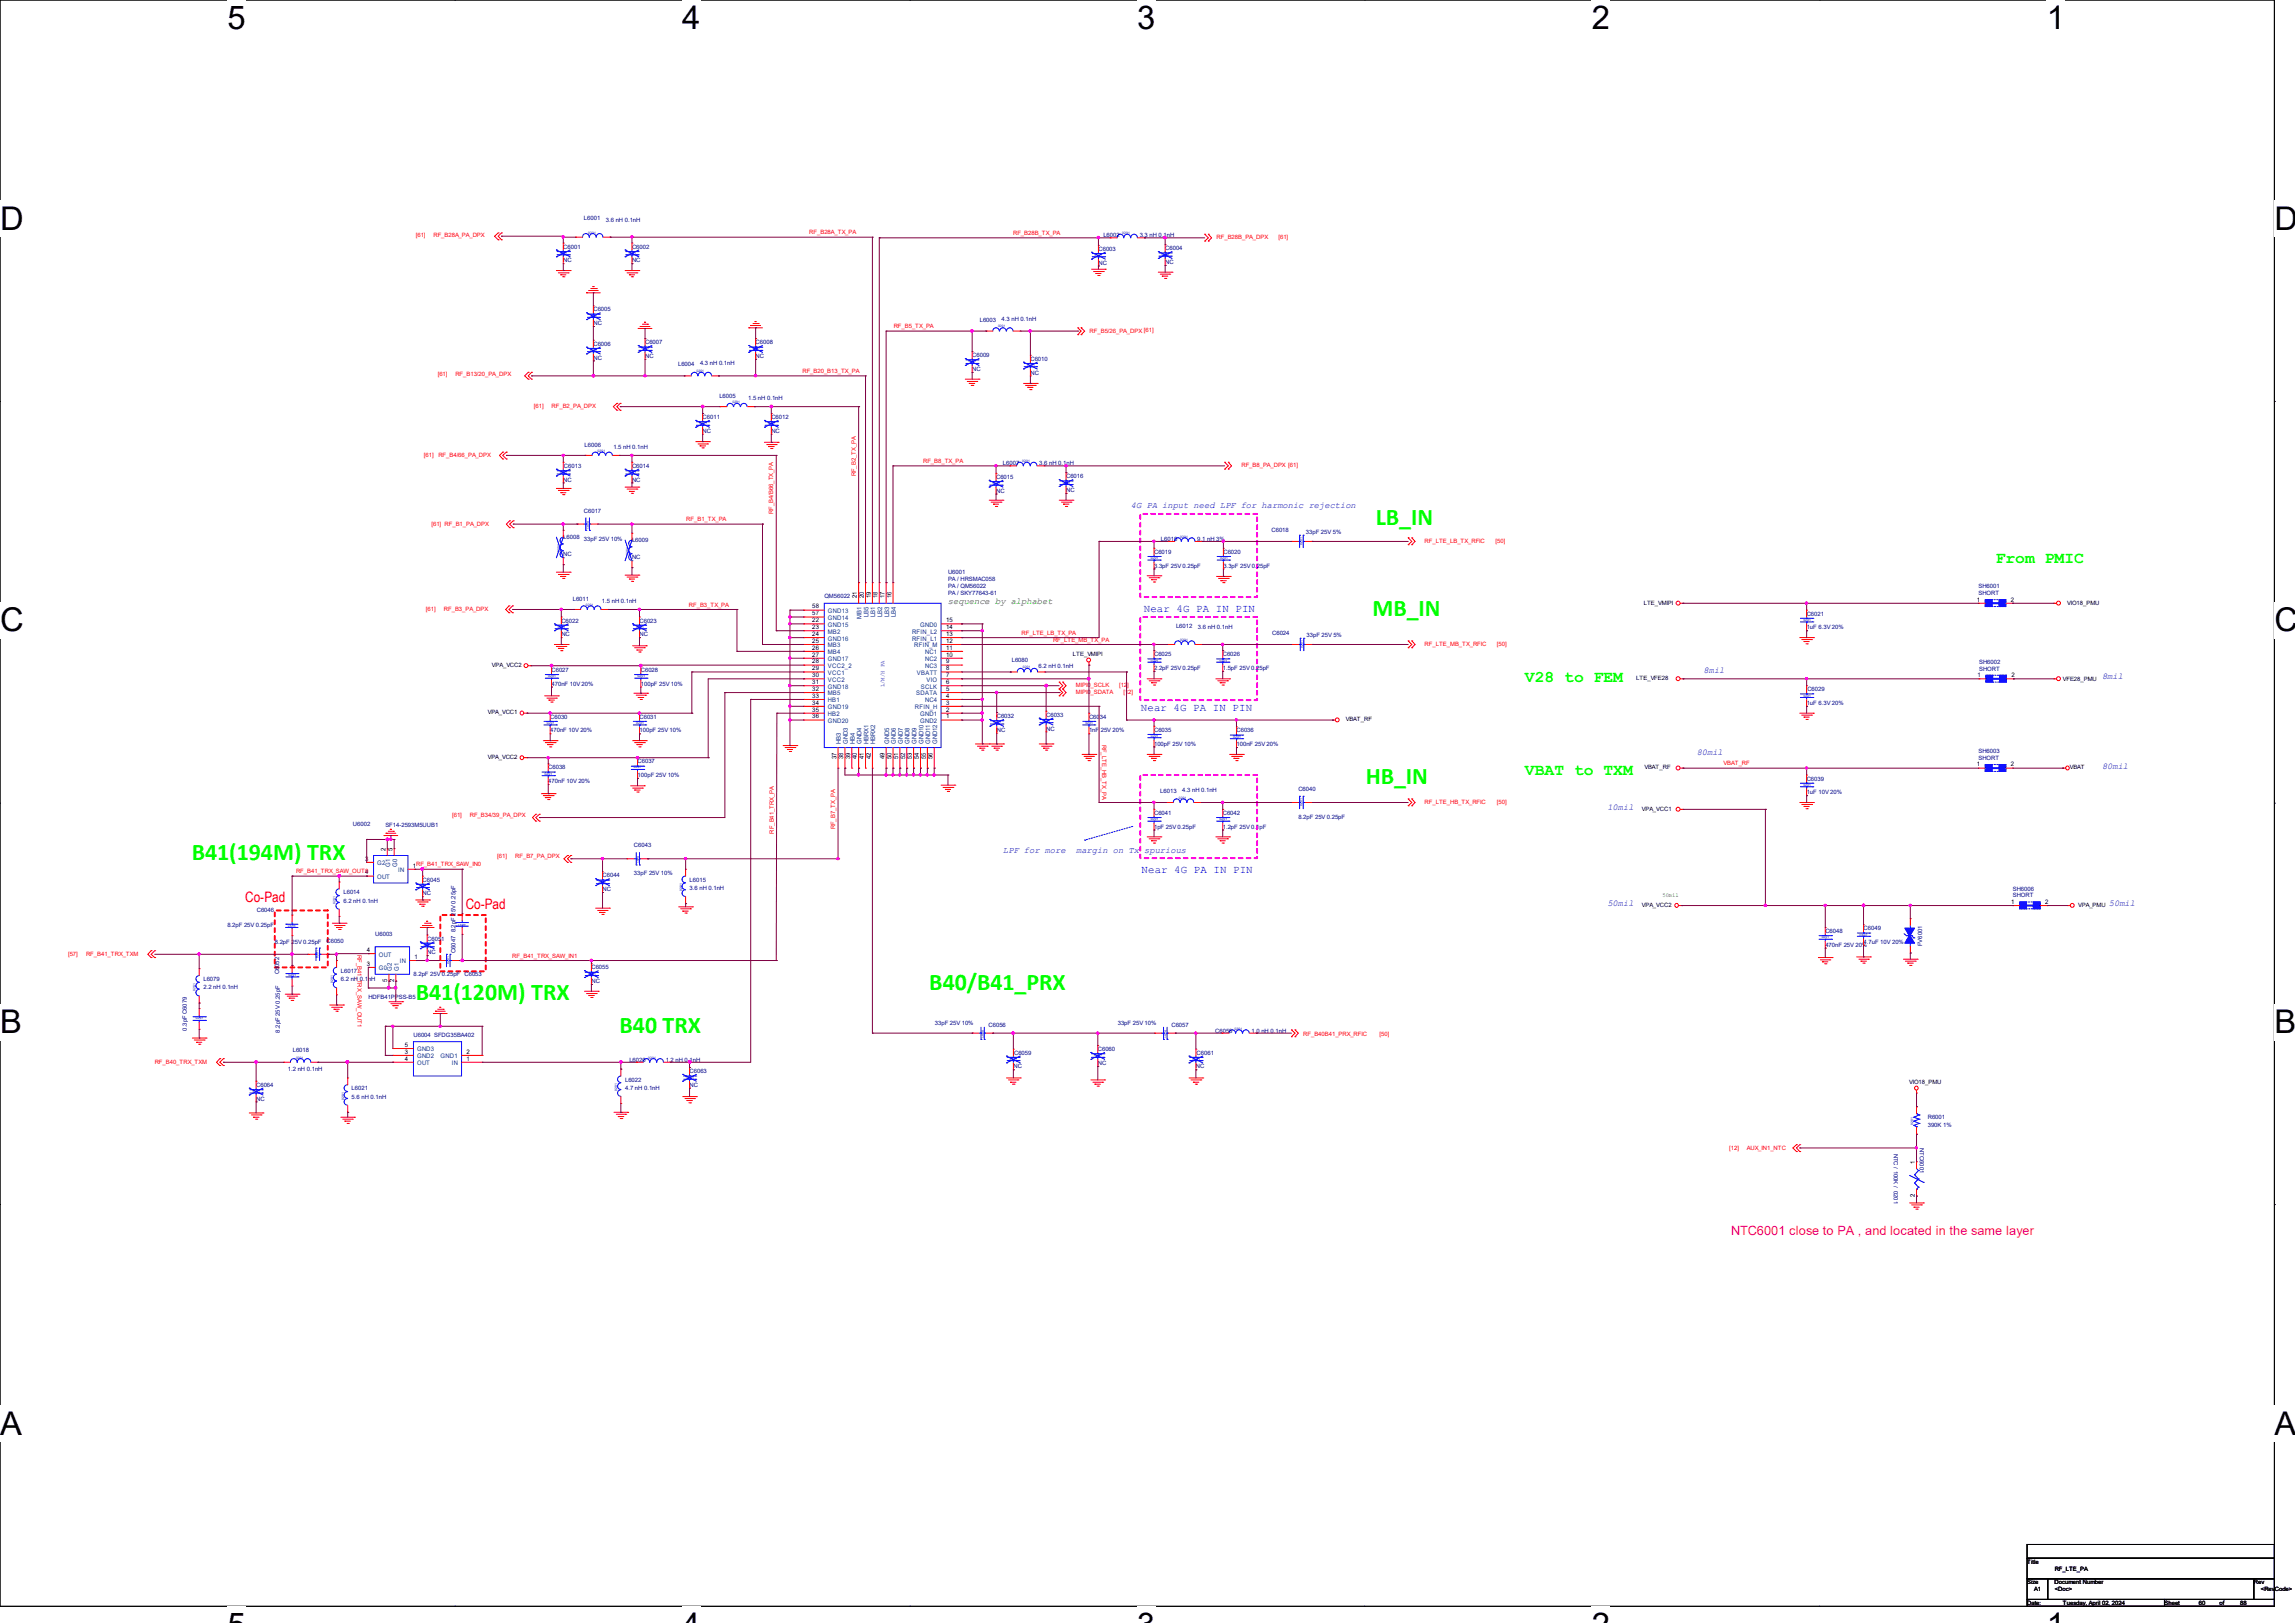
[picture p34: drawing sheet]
<svg xmlns="http://www.w3.org/2000/svg" width="297mm" height="210mm" viewBox="0 0 297 210" stroke-linecap="round" stroke-linejoin="round" font-family="sans-serif">
<defs><g id="words">
<g font-size="4.2">
<text x="29.4" y="3.8">5</text>
<text x="88.3" y="3.8">4</text>
<text x="147.2" y="3.8">3</text>
<text x="206" y="3.8">2</text>
<text x="264.9" y="3.8">1</text>
<text x="0" y="29.8">D</text>
<text x="294.3" y="29.8">D</text>
<text x="0" y="81.7">C</text>
<text x="294.3" y="81.7">C</text>
<text x="0" y="133.7">B</text>
<text x="294.3" y="133.7">B</text>
<text x="0" y="185.6">A</text>
<text x="294.3" y="185.6">A</text>
</g>
<g font-size="3.1" fill="#0f0">
<text x="178.1" y="67.9">LB_IN</text>
<text x="177.6" y="79.7">MB_IN</text>
<text x="176.7" y="101.5">HB_IN</text>
<text x="24.8" y="111.3">B41(194M) TRX</text>
<text x="53.8" y="129.5">B41(120M) TRX</text>
<text x="120.3" y="128.1">B40/B41_PRX</text>
<text x="80.2" y="133.6">B40 TRX</text>
</g>
<g font-size="2.1" fill="#0f0">
<text x="258.3" y="72.9">From PMIC</text>
<text x="197.4" y="88.2">V28 to FEM</text>
<text x="197.4" y="100.2">VBAT to TXM</text>
</g>
<g font-size="1.9" fill="#f00">
<text x="31.7" y="116.8">Co-Pad</text>
<text x="60.3" y="117.6">Co-Pad</text>
</g>
<text font-size="1.7" fill="#ff0080" x="224" y="159.8">NTC6001 close to PA , and located in the same layer</text>
<g font-size="1.4" fill="#00f">
<text x="148" y="79.2">Near 4G PA IN PIN</text>
<text x="147.7" y="92">Near 4G PA IN PIN</text>
<text x="147.7" y="112.9">Near 4G PA IN PIN</text>
</g>
<g font-size="1.1" fill="#00f">
<text x="146.3" y="65.7">4G PA input need LPF for harmonic rejection</text>
<text x="220.5" y="87">8mil</text>
<text x="272" y="87.9">8mil</text>
<text x="219.6" y="97.7">80mil</text>
<text x="272" y="99.5">80mil</text>
<text x="208" y="104.8">10mil</text>
<text x="129.8" y="110.3">LPF for more</text>
<text x="139.3" y="110.3">margin on Tx spurious</text>
<text x="208" y="117.3">50mil</text>
<text x="272.9" y="117.3">50mil</text>
</g>
<text font-size="1.1" fill="#008000" x="122.7" y="78.1">sequence by alphabet</text>
<g font-size=".8" fill="#000080">
<text x="75.6" y="28.5">L6001</text>
<text x="78.4" y="28.7">3.6 nH 0.1nH</text>
<text x="72.9" y="32.2">C6001</text>
<text x="72.9" y="34">NC</text>
<text x="81.8" y="32.2">C6002</text>
<text x="81.8" y="34">NC</text>
<text x="142.2" y="32.5">C6003</text>
<text x="142.2" y="34.2">NC</text>
<text x="142.8" y="30.7">L6002</text>
<text x="147.5" y="30.7">3.3 nH 0.1nH</text>
<text x="150.8" y="32.4">C6004</text>
<text x="150.8" y="34.2">NC</text>
<text x="76.8" y="40.3">C6005</text>
<text x="126.8" y="41.6">L6003</text>
<text x="129.6" y="41.5">4.3 nH 0.1nH</text>
<text x="76.8" y="44.7">C6006</text>
<text x="76.8" y="46.5">NC</text>
<text x="76.8" y="42.1">NC</text>
<text x="83.5" y="44.5">C6007</text>
<text x="83.5" y="46.3">NC</text>
<text x="87.8" y="47.4">L6004</text>
<text x="90.6" y="47.3">4.3 nH 0.1nH</text>
<text x="97.8" y="44.5">C6008</text>
<text x="97.8" y="46.3">NC</text>
<text x="125.8" y="46.2">C6009</text>
<text x="133.4" y="46.7">C6010</text>
<text x="93.1" y="51.5">L6005</text>
<text x="96.8" y="51.7">1.5 nH 0.1nH</text>
<text x="125.8" y="48">NC</text>
<text x="133.4" y="48.5">NC</text>
<text x="75.7" y="57.8">L6006</text>
<text x="79.4" y="58.1">1.5 nH 0.1nH</text>
<text x="90.9" y="54.2">C6011</text>
<text x="90.9" y="56">NC</text>
<text x="99.8" y="54.2">C6012</text>
<text x="99.8" y="56">NC</text>
<text x="72.9" y="62.3">NC</text>
<text x="73" y="60.5">C6013</text>
<text x="81.8" y="60.5">C6014</text>
<text x="81.8" y="62.3">NC</text>
<text x="128.9" y="62">C6015</text>
<text x="128.9" y="63.8">NC</text>
<text x="129.8" y="60.2">L6007</text>
<text x="134.5" y="60.2">3.6 nH 0.1nH</text>
<text x="138" y="61.9">C6016</text>
<text x="138" y="63.7">NC</text>
<text x="72.9" y="69.8">L6008</text>
<text x="75.6" y="66.3">C6017</text>
<text x="75.6" y="70">33pF 25V 10%</text>
<text x="81.8" y="70.1">L6009</text>
<text x="149.4" y="71.7">C6019</text>
<text x="150.2" y="70">L6010</text>
<text x="154.9" y="70">9.1 nH 3%</text>
<text x="158.3" y="71.7">C6020</text>
<text x="164.6" y="68.8">C6018</text>
<text x="169" y="69.1">33pF 25V 5%</text>
<text x="72.9" y="72">NC</text>
<text x="74.1" y="77.7">L6011</text>
<text x="77.9" y="78">1.5 nH 0.1nH</text>
<text x="81.8" y="72.4">NC</text>
<text x="106.7" y="77.4">QM56022</text>
<text x="122.7" y="74.3">U6001</text>
<text x="122.7" y="75.2">PA / HRSMAC058</text>
<text x="122.7" y="76.1">PA / QM56022</text>
<text x="122.7" y="77">PA / SKY77643-61</text>
<text x="149.4" y="73.4">3.3pF 25V 0.25pF</text>
<text x="158.3" y="73.4">3.3pF 25V 0.25pF</text>
<text x="256" y="76.1">SH6001</text>
<text x="256" y="77">SHORT</text>
<text x="72.6" y="80.6">C6022</text>
<text x="72.6" y="82.3">NC</text>
<text x="82.8" y="80.6">C6023</text>
<text x="82.8" y="82.3">NC</text>
<text x="152.2" y="81.3">L6012</text>
<text x="155" y="81.4">3.6 nH 0.1nH</text>
<text x="164.6" y="82.2">C6024</text>
<text x="169.1" y="82.4">33pF 25V 5%</text>
<text x="233.8" y="79.7">C6021</text>
<text x="233.8" y="81.4">1uF 6.3V 20%</text>
<text x="71.4" y="87">C6027</text>
<text x="71.4" y="88.7">470nF 10V 20%</text>
<text x="82.9" y="87">C6028</text>
<text x="82.9" y="88.7">100pF 25V 10%</text>
<text x="130.9" y="85.6">L6080</text>
<text x="134.4" y="86.4">6.2 nH 0.1nH</text>
<text x="149.4" y="84.9">C6025</text>
<text x="149.4" y="86.7">2.2pF 25V 0.25pF</text>
<text x="158.2" y="84.9">C6026</text>
<text x="158.2" y="86.7">1.5pF 25V 0.25pF</text>
<text x="233.9" y="89.4">C6029</text>
<text x="256.1" y="85.9">SH6002</text>
<text x="256.1" y="86.8">SHORT</text>
<text x="71.2" y="93">C6030</text>
<text x="71.2" y="94.8">470nF 10V 20%</text>
<text x="82.8" y="93">C6031</text>
<text x="82.8" y="94.8">100pF 25V 10%</text>
<text x="129" y="92.9">C6032</text>
<text x="129" y="94.7">NC</text>
<text x="135.4" y="92.8">C6033</text>
<text x="135.4" y="94.5">NC</text>
<text x="140.9" y="93">C6034</text>
<text x="140.9" y="94.8">1nF 25V 20%</text>
<text x="149.4" y="94.7">C6035</text>
<text x="160" y="94.8">C6036</text>
<text x="233.8" y="91.2">1uF 6.3V 20%</text>
<text x="71" y="99.6">C6038</text>
<text x="71" y="101.3">470nF 10V 20%</text>
<text x="82.5" y="98.8">C6037</text>
<text x="82.5" y="100.5">100pF 25V 10%</text>
<text x="149.4" y="96.5">100pF 25V 10%</text>
<text x="160" y="96.6">100nF 25V 20%</text>
<text x="233.8" y="101">C6039</text>
<text x="256" y="97.5">SH6003</text>
<text x="256" y="98.3">SHORT</text>
<text x="45.7" y="106.8">U6002</text>
<text x="49.9" y="107">SF14-2593M5UUB1</text>
<text x="149.4" y="105.5">C6041</text>
<text x="149.4" y="107.2">1pF 25V 0.25pF</text>
<text x="150.2" y="102.6">L6013</text>
<text x="153" y="102.5">4.3 nH 0.1nH</text>
<text x="158.2" y="105.5">C6042</text>
<text x="158.2" y="107.2">1.2pF 25V 0.1pF</text>
<text x="168" y="102.3">C6040</text>
<text x="168" y="106">8.2pF 25V 0.25pF</text>
<text x="233.8" y="102.8">1uF 10V 20%</text>
<text x="78" y="113.5">C6044</text>
<text x="82" y="109.6">C6043</text>
<text x="82" y="113.3">33pF 25V 10%</text>
<text x="29.4" y="119.9">8.2pF 25V 0.25pF</text>
<text x="33.2" y="118.1">C6046</text>
<text x="44.5" y="115.7">L6014</text>
<text x="44.5" y="116.8">6.2 nH 0.1nH</text>
<text x="54.7" y="114.1">C6045</text>
<text x="54.7" y="115.9">NC</text>
<text x="78" y="115.3">NC</text>
<text x="89.2" y="114.1">L6015</text>
<text x="89.2" y="115.1">3.6 nH 0.1nH</text>
<text x="260.5" y="115.2">SH6006</text>
<text x="260.5" y="116.1">SHORT</text>
<text x="35.6" y="122.2">8.2pF 25V 0.25pF</text>
<text x="42.3" y="122.1">C6050</text>
<text x="44.1" y="125.9">L6017</text>
<text x="48.6" y="121.1">U6003</text>
<text x="55.3" y="121.7">C6051</text>
<text x="55.3" y="123.5">NC</text>
<text x="59" y="123.3" transform="rotate(-90 59 123.3)">C6047 8.2pF 25V 0.25pF</text>
<text x="76.5" y="125.4">C6055</text>
<text x="236.2" y="120.7">C6048</text>
<text x="236.2" y="122.5">470nF 25V 20%</text>
<text x="241.2" y="120.4">C6049</text>
<text x="241.2" y="122.2">4.7uF 10V 20%</text>
<text x="248.7" y="122.4" transform="rotate(-90 248.7 122.4)">FV6001</text>
<text x="26.3" y="127">L6079</text>
<text x="26.3" y="128">2.2 nH 0.1nH</text>
<text x="36.1" y="126.1" transform="rotate(-90 36.1 126.1)">C6052</text>
<text x="44.1" y="127">6.2 nH 0.1nH</text>
<text x="47.7" y="129.3">HDFB41PPSS-B5</text>
<text x="53.5" y="126.3">8.2pF 25V 0.25pF</text>
<text x="60.1" y="126.3">C6053</text>
<text x="76.5" y="127.2">NC</text>
<text x="24.2" y="133.4" transform="rotate(-90 24.2 133.4)">0.3pF C6079</text>
<text x="36.2" y="133.6" transform="rotate(-90 36.2 133.6)">8.2pF 25V 0.25pF</text>
<text x="37.9" y="136.1">L6018</text>
<text x="53.5" y="134.2">U6004 SFDG35BA402</text>
<text x="81.5" y="137.4">L6020</text>
<text x="86.1" y="137.4">1.2 nH 0.1nH</text>
<text x="121" y="132.6">33pF 25V 10%</text>
<text x="127.9" y="132.8">C6056</text>
<text x="131.2" y="136.6">C6059</text>
<text x="142.1" y="136">C6060</text>
<text x="142.1" y="137.8">NC</text>
<text x="144.7" y="132.6">33pF 25V 10%</text>
<text x="151.6" y="132.8">C6057</text>
<text x="154.9" y="136.6">C6061</text>
<text x="157.3" y="133.6">C6058</text>
<text x="162" y="133.6">1.0 nH 0.1nH</text>
<text x="33.1" y="140.6">C6064</text>
<text x="33.1" y="142.4">NC</text>
<text x="37.3" y="138.6">1.2 nH 0.1nH</text>
<text x="45.5" y="141.1">L6021</text>
<text x="45.5" y="142.2">5.6 nH 0.1nH</text>
<text x="80.9" y="140">L6022</text>
<text x="80.9" y="141">4.7 nH 0.1nH</text>
<text x="89.2" y="138.9">C6063</text>
<text x="89.2" y="140.6">NC</text>
<text x="131.2" y="138.3">NC</text>
<text x="154.8" y="138.3">NC</text>
<text x="245.1" y="149.3" transform="rotate(90 245.1 149.3)">NTC / 100K / 0201</text>
<text x="248.5" y="148.6" transform="rotate(90 248.5 148.6)">NTC6001</text>
<text x="249.5" y="144.8">R6001</text>
<text x="249.5" y="145.9">390K 1%</text>
</g>
<g font-size=".8" fill="#f00">
<text x="53.8" y="30.7">[61]</text>
<text x="56.1" y="30.7">RF_B28A_PA_DPX</text>
<text x="104.7" y="30.3">RF_B28A_TX_PA</text>
<text x="131.1" y="30.4">RF_B28B_TX_PA</text>
<text x="157.4" y="30.9">RF_B28B_PA_DPX</text>
<text x="165.4" y="30.9">[61]</text>
<text x="115.7" y="42.5">RF_B5_TX_PA</text>
<text x="141" y="43.1">RF_B5/26_PA_DPX [61]</text>
<text x="56.6" y="48.6">[61]</text>
<text x="58.9" y="48.6">RF_B13/20_PA_DPX</text>
<text x="69.1" y="52.8">[61]</text>
<text x="71.4" y="52.8">RF_B2_PA_DPX</text>
<text x="103.8" y="48.3">RF_B20_B13_TX_PA</text>
<text x="54.9" y="59.1">[61]</text>
<text x="56.7" y="59.1">RF_B4/66_PA_DPX</text>
<text x="119.5" y="59.9">RF_B8_TX_PA</text>
<text x="110.7" y="61.6" transform="rotate(-90 110.7 61.6)">RF_B2_TX_PA</text>
<text x="160.7" y="60.5">RF_B8_PA_DPX [61]</text>
<text x="55.8" y="68">[61] RF_B1_PA_DPX</text>
<text x="88.8" y="67.4">RF_B1_TX_PA</text>
<text x="100.1" y="66.5" transform="rotate(-90 100.1 66.5)">RF_B4/B66_TX_PA</text>
<text x="184.4" y="70.2">RF_LTE_LB_TX_RFIC</text>
<text x="193.6" y="70.2">[50]</text>
<text x="55.1" y="79">[61]</text>
<text x="57.4" y="79">RF_B3_PA_DPX</text>
<text x="89.2" y="78.5">RF_B3_TX_PA</text>
<text x="132.2" y="82.1">RF_LTE_LB_TX_PA</text>
<text x="136.3" y="83">RF_LTE_MB_TX_PA</text>
<text x="184.4" y="83.6">RF_LTE_MB_TX_RFIC</text>
<text x="193.7" y="83.6">[50]</text>
<text x="139.2" y="88.9">MIPI0_SCLK</text>
<text x="139.2" y="89.8">MIPI0_SDATA</text>
<text x="144.8" y="88.9">[12]</text>
<text x="145.4" y="89.8">[12]</text>
<text x="142.6" y="96.4" transform="rotate(90 142.6 96.4)">RF_LTE_HB_TX_PA</text>
<text x="223.1" y="99">VBAT_RF</text>
<text x="58.5" y="105.7">[61]</text>
<text x="60.8" y="105.7">RF_B34/39_PA_DPX</text>
<text x="100.2" y="107.9" transform="rotate(-90 100.2 107.9)">RF_B41_TRX_PA</text>
<text x="108.1" y="107.3" transform="rotate(-90 108.1 107.3)">RF_B7_TX_PA</text>
<text x="184.4" y="104">RF_LTE_HB_TX_RFIC</text>
<text x="193.7" y="104">[50]</text>
<text x="38.3" y="113">RF_B41_TRX_SAW_OUT0</text>
<text x="64.3" y="111">[61]</text>
<text x="66.7" y="111">RF_B7_PA_DPX</text>
<text x="8.8" y="123.7">[57]</text>
<text x="11.1" y="123.7">RF_B41_TRX_TXM</text>
<text x="46.3" y="123.6" transform="rotate(90 46.3 123.6)">RF_B41_TRX_SAW_OUT1</text>
<text x="66.3" y="123.9">RF_B41_TRX_SAW_IN1</text>
<text x="20" y="137.6">RF_B40_TRX_TXM</text>
<text x="168.7" y="134.1">RF_B40B41_PRX_RFIC</text>
<text x="178.5" y="134.1">[50]</text>
<text x="223.8" y="148.8">[12]</text>
<text x="226.1" y="148.8">AUX_IN1_NTC</text>
</g>
<g font-size=".8">
<text x="110.9" y="77.4" transform="rotate(-90 110.9 77.4)">21</text>
<text x="111.8" y="77.4" transform="rotate(-90 111.8 77.4)">20</text>
<text x="112.7" y="77.4" transform="rotate(-90 112.7 77.4)">19</text>
<text x="113.6" y="77.4" transform="rotate(-90 113.6 77.4)">18</text>
<text x="114.5" y="77.4" transform="rotate(-90 114.5 77.4)">17</text>
<text x="115.4" y="77.4" transform="rotate(-90 115.4 77.4)">16</text>
<text x="255.8" y="77.8">1</text>
<text x="260.2" y="77.8">2</text>
<text x="105.1" y="83.2">25</text>
<text x="105.1" y="81.4">23</text>
<text x="105.1" y="80.5">22</text>
<text x="105.1" y="82.3">24</text>
<text x="105.1" y="79.6">57</text>
<text x="105.1" y="78.7">58</text>
<text x="122.4" y="81.4">14</text>
<text x="122.4" y="82.3">13</text>
<text x="122.4" y="83.2">12</text>
<text x="122.4" y="80.5">15</text>
<text x="212.7" y="78.2">LTE_VMIPI</text>
<text x="267.5" y="78.2">VIO18_PMU</text>
<text x="63.7" y="86.3">VPA_VCC2</text>
<text x="105.1" y="89.4">32</text>
<text x="105.1" y="87.6">30</text>
<text x="105.1" y="86.7">29</text>
<text x="105.1" y="85">27</text>
<text x="105.1" y="84.1">26</text>
<text x="105.1" y="85.8">28</text>
<text x="105.1" y="88.5">31</text>
<text x="122.4" y="84.1">11</text>
<text x="122.4" y="85">10</text>
<text x="122.4" y="85.8">9</text>
<text x="122.4" y="86.7">8</text>
<text x="122.4" y="87.6">7</text>
<text x="122.4" y="88.5">6</text>
<text x="122.4" y="89.4">5</text>
<text x="138.9" y="84.8">LTE_VMIPI</text>
<text x="211.8" y="88">LTE_VFE28</text>
<text x="255.9" y="87.6">1</text>
<text x="260.3" y="87.6">2</text>
<text x="267" y="88.2">VFE28_PMU</text>
<text x="63.1" y="92.5">VPA_VCC1</text>
<text x="105.1" y="91.2">34</text>
<text x="105.1" y="93">36</text>
<text x="105.1" y="92.1">35</text>
<text x="105.1" y="90.3">33</text>
<text x="122.4" y="90.3">4</text>
<text x="122.4" y="91.2">3</text>
<text x="122.4" y="92.1">2</text>
<text x="122.4" y="93">1</text>
<text x="174.2" y="93.3">VBAT_RF</text>
<text x="63.1" y="98.3">VPA_VCC2</text>
<text x="108.2" y="98.2" transform="rotate(-90 108.2 98.2)">37</text>
<text x="109.1" y="98.2" transform="rotate(-90 109.1 98.2)">38</text>
<text x="110" y="98.2" transform="rotate(-90 110 98.2)">39</text>
<text x="110.9" y="98.2" transform="rotate(-90 110.9 98.2)">40</text>
<text x="111.8" y="98.2" transform="rotate(-90 111.8 98.2)">41</text>
<text x="112.7" y="98.2" transform="rotate(-90 112.7 98.2)">42</text>
<text x="114.5" y="98.2" transform="rotate(-90 114.5 98.2)">49</text>
<text x="115.4" y="98.2" transform="rotate(-90 115.4 98.2)">50</text>
<text x="116.2" y="98.2" transform="rotate(-90 116.2 98.2)">51</text>
<text x="117.1" y="98.2" transform="rotate(-90 117.1 98.2)">52</text>
<text x="118" y="98.2" transform="rotate(-90 118 98.2)">53</text>
<text x="118.9" y="98.2" transform="rotate(-90 118.9 98.2)">54</text>
<text x="119.8" y="98.2" transform="rotate(-90 119.8 98.2)">55</text>
<text x="120.7" y="98.2" transform="rotate(-90 120.7 98.2)">56</text>
<text x="212.8" y="99.6">VBAT_RF</text>
<text x="255.8" y="99.2">1</text>
<text x="260.2" y="99.2">2</text>
<text x="267.9" y="99.6">VBAT</text>
<text x="212.5" y="104.9">VPA_VCC1</text>
<text x="47.2" y="111.4">3</text>
<text x="47.2" y="113.2">4</text>
<text x="49.9" y="110.1" transform="rotate(-90 49.9 110.1)">2</text>
<text x="50.8" y="110.1" transform="rotate(-90 50.8 110.1)">5</text>
<text x="53.4" y="112.3">1RF_B41_TRX_SAW_IN0</text>
<text x="212.5" y="117.3">VPA_VCC2</text>
<text x="260.3" y="117">1</text>
<text x="264.7" y="117">2</text>
<text x="269" y="117.3">VPA_PMU</text>
<text x="47.5" y="125">3</text>
<text x="47.5" y="123.2">4</text>
<text x="53.6" y="124.1">1</text>
<text x="50.1" y="127.1" transform="rotate(-90 50.1 127.1)">5</text>
<text x="51" y="127.1" transform="rotate(-90 51 127.1)">2</text>
<text x="52.4" y="136.4">3</text>
<text x="52.4" y="135.5">5</text>
<text x="52.4" y="137.2">4</text>
<text x="60.4" y="136.4">2</text>
<text x="60.4" y="137.2">1</text>
<text x="247.1" y="140.2">VIO18_PMU</text>
<text x="247.8" y="154.9" transform="rotate(-90 247.8 154.9)">2</text>
<text x="247.8" y="150.6" transform="rotate(-90 247.8 150.6)">1</text>
<text x="262.4" y="202.4">Title</text>
<text x="265.9" y="203.2">RF_LTE_PA</text>
<text x="262.4" y="205">Size</text>
<text x="262.4" y="207.7">Date:</text>
<text x="263.2" y="205.9">A1</text>
<text x="265.9" y="205">Document Number</text>
<text x="265.9" y="205.9">&lt;Doc&gt;</text>
<text x="267" y="207.7">Tuesday, April 02, 2024</text>
<text x="280.1" y="207.7">Sheet</text>
<text x="284.6" y="207.7">60</text>
<text x="287.2" y="207.7">of</text>
<text x="289.9" y="207.7">88</text>
<text x="291.7" y="205">Rev</text>
<text x="292.6" y="205.9">&lt;RevCode&gt;</text>
</g>
<g font-size=".8" fill="#004080">
<text x="107.2" y="83.8">MB3</text>
<text x="107.2" y="82">MB2</text>
<text x="107.2" y="81.1">GND15</text>
<text x="107.2" y="82.9">GND16</text>
<text x="107.2" y="80.2">GND14</text>
<text x="107.2" y="79.3">GND13</text>
<text x="111.5" y="80.1" transform="rotate(-90 111.5 80.1)">MB1</text>
<text x="112.4" y="79.9" transform="rotate(-90 112.4 79.9)">LB5</text>
<text x="113.3" y="79.9" transform="rotate(-90 113.3 79.9)">LB1</text>
<text x="114.2" y="79.9" transform="rotate(-90 114.2 79.9)">LB2</text>
<text x="115.1" y="79.9" transform="rotate(-90 115.1 79.9)">LB3</text>
<text x="115.9" y="79.9" transform="rotate(-90 115.9 79.9)">LB4</text>
<text x="118" y="82">RFIN_L2</text>
<text x="118" y="82.9">RFIN_L1</text>
<text x="118.3" y="83.8">RFIN_M</text>
<text x="119.1" y="81.1">GND0</text>
<text x="107.2" y="90">MB5</text>
<text x="107.2" y="88.2">VCC2</text>
<text x="107.2" y="87.3">VCC1</text>
<text x="107.2" y="85.6">GND17</text>
<text x="107.2" y="84.7">MB4</text>
<text x="107.2" y="86.4">VCC2_2</text>
<text x="107.2" y="89.1">GND18</text>
<text x="118.6" y="90">SDATA</text>
<text x="118.7" y="87.3">VBATT</text>
<text x="119.2" y="89.1">SCLK</text>
<text x="119.7" y="84.7">NC1</text>
<text x="119.7" y="85.6">NC2</text>
<text x="119.7" y="86.4">NC3</text>
<text x="119.9" y="88.2">VIO</text>
<text x="107.2" y="91.8">GND19</text>
<text x="107.2" y="93.6">GND20</text>
<text x="107.2" y="92.7">HB2</text>
<text x="107.2" y="90.9">HB1</text>
<text x="118.4" y="91.8">RFIN_H</text>
<text x="119.1" y="92.7">GND1</text>
<text x="119.1" y="93.6">GND2</text>
<text x="119.7" y="90.9">NC4</text>
<text x="108.8" y="96.3" transform="rotate(-90 108.8 96.3)">HB3</text>
<text x="109.7" y="96.3" transform="rotate(-90 109.7 96.3)">GND3</text>
<text x="110.6" y="96.3" transform="rotate(-90 110.6 96.3)">HB4</text>
<text x="111.5" y="96.3" transform="rotate(-90 111.5 96.3)">GND4</text>
<text x="112.4" y="96.3" transform="rotate(-90 112.4 96.3)">HBRX1</text>
<text x="113.3" y="96.3" transform="rotate(-90 113.3 96.3)">HBRX2</text>
<text x="115.1" y="96.3" transform="rotate(-90 115.1 96.3)">GND5</text>
<text x="115.9" y="96.3" transform="rotate(-90 115.9 96.3)">GND6</text>
<text x="116.8" y="96.3" transform="rotate(-90 116.8 96.3)">GND7</text>
<text x="117.7" y="96.3" transform="rotate(-90 117.7 96.3)">GND8</text>
<text x="118.6" y="96.3" transform="rotate(-90 118.6 96.3)">GND9</text>
<text x="119.5" y="96.3" transform="rotate(-90 119.5 96.3)">GND10</text>
<text x="120.4" y="96.3" transform="rotate(-90 120.4 96.3)">GND11</text>
<text x="121.3" y="96.3" transform="rotate(-90 121.3 96.3)">GND12</text>
<text x="48.8" y="112">G2</text>
<text x="48.8" y="113.7">OUT</text>
<text x="50.5" y="112.2" transform="rotate(-90 50.5 112.2)">G1</text>
<text x="51.4" y="112.2" transform="rotate(-90 51.4 112.2)">G0</text>
<text x="51.5" y="112.9">IN</text>
<text x="49" y="125.6">G0</text>
<text x="49" y="123.8">OUT</text>
<text x="50.7" y="125.6" transform="rotate(-90 50.7 125.6)">G2</text>
<text x="51.6" y="125.6" transform="rotate(-90 51.6 125.6)">G1</text>
<text x="51.7" y="124.7">IN</text>
<text x="54" y="136.9">GND2</text>
<text x="54" y="136.1">GND3</text>
<text x="54" y="137.8">OUT</text>
<text x="57" y="136.9">GND1</text>
<text x="58.5" y="137.8">IN</text>
</g>
<text font-size=".8" fill="#00f" x="114.5" y="88.9" transform="rotate(-90 114.5 88.9)">L/M/H PA</text>
<text font-size=".8" fill="#008000" x="215.1" y="116">50mil</text>
<g font-size=".4" fill="#00f">
<text x="72.5" y="32.9">0201</text>
<text x="76.1" y="30.2">0201</text>
<text x="81.4" y="32.9">0201</text>
<text x="141.7" y="33.1">0201</text>
<text x="145.2" y="30.3">0201</text>
<text x="150.3" y="33.1">0201</text>
<text x="76.4" y="41">0201</text>
<text x="76.4" y="45.4">0201</text>
<text x="83" y="45.2">0201</text>
<text x="97.4" y="45.2">0201</text>
<text x="125.3" y="46.9">0201</text>
<text x="129.2" y="42.4">0201</text>
<text x="132.9" y="47.4">0201</text>
<text x="90.1" y="48.2">0201</text>
<text x="94.8" y="52.2">0201</text>
<text x="77.3" y="58.5">0201</text>
<text x="90.5" y="54.9">0201</text>
<text x="99.4" y="54.9">0201</text>
<text x="132.3" y="59.8">0201</text>
<text x="72.5" y="61.2">0201</text>
<text x="81.4" y="61.2">0201</text>
<text x="128.5" y="62.7">0201</text>
<text x="137.5" y="62.6">0201</text>
<text x="72.4" y="71.5" transform="rotate(-90 72.4 71.5)">0201</text>
<text x="75.9" y="67.4" transform="rotate(90 75.9 67.4)">0201</text>
<text x="81.3" y="71.8" transform="rotate(-90 81.3 71.8)">0201</text>
<text x="152.7" y="69.6">0201</text>
<text x="168.5" y="70.5" transform="rotate(-90 168.5 70.5)">0201</text>
<text x="148.9" y="72.3">0201</text>
<text x="157.9" y="72.3">0201</text>
<text x="72.2" y="81.2">0201</text>
<text x="75.8" y="78.4">0201</text>
<text x="82.3" y="81.2">0201</text>
<text x="152.7" y="82.9">0201</text>
<text x="168.6" y="83.8" transform="rotate(-90 168.6 83.8)">0201</text>
<text x="233.4" y="80.3">0201</text>
<text x="71" y="87.6">0201</text>
<text x="82.5" y="87.6">0201</text>
<text x="132.4" y="86.5">0201</text>
<text x="148.9" y="85.6">0201</text>
<text x="157.8" y="85.6">0201</text>
<text x="70.8" y="93.7">0201</text>
<text x="82.3" y="93.7">0201</text>
<text x="128.6" y="93.6">0201</text>
<text x="135" y="93.4">0201</text>
<text x="140.5" y="93.7">0201</text>
<text x="148.9" y="95.4">0201</text>
<text x="159.6" y="95.5">0201</text>
<text x="233.4" y="90.1">0201</text>
<text x="70.5" y="100.2">0201</text>
<text x="82" y="99.4">0201</text>
<text x="233.4" y="101.7">0201</text>
<text x="148.9" y="106.1">0201</text>
<text x="152.6" y="103.4">0201</text>
<text x="157.8" y="106.1">0201</text>
<text x="168.5" y="104.3" transform="rotate(-90 168.5 104.3)">0201</text>
<text x="82.4" y="110.7" transform="rotate(90 82.4 110.7)">0201</text>
<text x="38.2" y="119.7" transform="rotate(-180 38.2 119.7)">0201</text>
<text x="43.4" y="117" transform="rotate(-90 43.4 117)">0201</text>
<text x="54.2" y="114.8">0201</text>
<text x="60.3" y="119.6" transform="rotate(-180 60.3 119.6)">0201</text>
<text x="77.5" y="114.2">0201</text>
<text x="88.3" y="115.3" transform="rotate(-90 88.3 115.3)">0201</text>
<text x="41.2" y="123.9" transform="rotate(-90 41.2 123.9)">0201</text>
<text x="54.9" y="122.4">0201</text>
<text x="58.1" y="124.7" transform="rotate(-90 58.1 124.7)">0201</text>
<text x="235.8" y="121.4">0201</text>
<text x="240.7" y="121.1">0402</text>
<text x="25.3" y="128.2" transform="rotate(-90 25.3 128.2)">0201</text>
<text x="25.4" y="131.9">0201</text>
<text x="37.3" y="126.3">0201</text>
<text x="43.1" y="127.1" transform="rotate(-90 43.1 127.1)">0201</text>
<text x="76.1" y="126.1">0201</text>
<text x="38.3" y="137">0201</text>
<text x="83.9" y="137">0201</text>
<text x="127" y="133.3" transform="rotate(90 127 133.3)">0201</text>
<text x="130.7" y="137.2">0201</text>
<text x="141.6" y="136.7">0201</text>
<text x="150.7" y="133.3" transform="rotate(90 150.7 133.3)">0201</text>
<text x="154.3" y="137.2">0201</text>
<text x="159.8" y="133.2">0201</text>
<text x="32.7" y="141.4">0201</text>
<text x="44.5" y="142.3" transform="rotate(-90 44.5 142.3)">0201</text>
<text x="79.9" y="141.2" transform="rotate(-90 79.9 141.2)">0201</text>
<text x="88.8" y="139.6">0201</text>
<text x="247.6" y="145.6" transform="rotate(-90 247.6 145.6)">0201</text>
</g>
</g></defs>
<path d="M0 0h294.3v207.9h-294.3z" fill="none" stroke="#000" stroke-width=".13"/>
<g fill="#fff">
<path d="M29.4 0h2.4v4.7h-2.4z"/>
<path d="M29.4 207.9h2.4v2.1h-2.4z"/>
</g>
<path d="M58.8 0h.1M58.8 207.9h.1" fill="none" stroke="#000" stroke-width=".13"/>
<g fill="#fff">
<path d="M88.3 0h2.3v4.7h-2.3z"/>
<path d="M88.3 207.9h2.3v2.1h-2.3z"/>
</g>
<path d="M117.7 0h.1M117.7 207.9h.1" fill="none" stroke="#000" stroke-width=".13"/>
<g fill="#fff">
<path d="M147.2 0h2.3v4.7h-2.3z"/>
<path d="M147.2 207.9h2.3v2.1h-2.3z"/>
</g>
<path d="M176.6 0h.1M176.6 207.9h.1" fill="none" stroke="#000" stroke-width=".13"/>
<g fill="#fff">
<path d="M206 0h2.4v4.7h-2.4z"/>
<path d="M206 207.9h2.4v2.1h-2.4z"/>
</g>
<path d="M235.5 0h.1M235.5 207.9h.1" fill="none" stroke="#000" stroke-width=".13"/>
<g fill="#fff">
<path d="M264.9 0h2.4v4.7h-2.4z"/>
<path d="M264.9 207.9h2.4v2.1h-2.4z"/>
<path d="M0 26h3v4.7h-3z"/>
<path d="M294.3 26h2.7v4.7h-2.7z"/>
<path d="M0 77.9h3v4.7h-3z"/>
<path d="M294.3 77.9h2.7v4.7h-2.7z"/>
</g>
<path d="M0 51.9h.1M294.3 51.9h.1" fill="none" stroke="#000" stroke-width=".13"/>
<g fill="#fff">
<path d="M0 129.9h2.8v4.7h-2.8z"/>
<path d="M294.3 129.9h2.7v4.7h-2.7z"/>
</g>
<path d="M0 103.9h.1M294.3 103.9h.1" fill="none" stroke="#000" stroke-width=".13"/>
<g fill="#fff">
<path d="M0 181.8h2.8v4.8h-2.8z"/>
<path d="M294.3 181.8h2.7v4.8h-2.7z"/>
</g>
<path d="M0 155.9h.1M294.3 155.9h.1M262.3 199.9h32v1.7h-32zM262.3 201.6h32v2.7h-32zM262.3 204.3h2.7v2.7h-2.7zM262.3 207h17.8v.9h-17.8zM265 204.3h26.7v2.7h-26.7zM280.1 207h14.2v.9h-14.2zM291.7 204.3h2.6v2.7h-2.6z" fill="none" stroke="#000" stroke-width=".13"/>
<path d="M35.6 117.8h6.8v7.4h-6.8zM57 118.4h5.9v7.3h-5.9z" fill="none" stroke="#f00" stroke-width=".25" stroke-dasharray=".5"/>
<g fill="none" stroke="#00f" stroke-width=".13">
<path d="M72 33.2h.1M72 32.3h.1M72 32.3l1.8 .9M72.1 33h1.6M72.1 32.6h1.6M72.9 32.6h.1M72.9 33h.1M72.9 32.3v.3M72.9 33v.2M73.7 33h.1M73.7 32.6h.1M73.8 32.3l-1.8 .9"/>
<path d="M76.2 30.7a.42 .42 0 0 0-.4-.5 .42 .42 0 0 0-.4 .5M77.1 30.7a.42 .42 0 0 0-.4-.5 .42 .42 0 0 0-.4 .5M78 30.7a.42 .42 0 0 0-.4-.5 .42 .42 0 0 0-.4 .5M80.9 33.2h.1M80.9 32.3h.1M80.9 32.3l1.8 .9M81 33h1.6M81 32.6h1.6M81.8 32.6h.1M81.8 33h.1M81.8 32.3v.3M81.8 33v.2"/>
<path d="M82.6 33h.1M82.6 32.6h.1M82.7 32.3l-1.8 .9M141.3 33.5h.1M141.3 32.6h.1M141.3 32.6l1.7 .9M141.4 33.2h1.6M141.4 32.8h1.6M142.2 32.8h.1M142.2 33.2h.1M142.2 32.6v.2M142.2 33.2v.3"/>
<path d="M143 33.2h.1M143 32.8h.1M143 32.6l-1.7 .9M145.4 30.8a.42 .42 0 0 0-.4-.5 .42 .42 0 0 0-.4 .5M146.3 30.8a.42 .42 0 0 0-.4-.5 .42 .42 0 0 0-.4 .5M147.2 30.8a.42 .42 0 0 0-.4-.5 .42 .42 0 0 0-.5 .5M149.9 33.4h.1M149.9 32.6h.1M149.9 32.6l1.8 .8M150 33.1h1.6M150 32.7h1.6M150.8 32.7h.1"/>
<path d="M150.8 33.1h.1M150.8 32.6v.1M150.8 33.1v.3M151.6 33.1h.1M151.6 32.7h.1M151.7 32.6l-1.8 .8M75.9 45.8h.1M75.9 44.9h.1M75.9 41.4h.1M75.9 40.5h.1M75.9 44.9l1.8 .9M75.9 40.5l1.8 .9"/>
<path d="M76 45.5h1.6M76 45.1h1.6M76 41.1h1.6M76 40.6h1.6M76.6 58.9a.42 .42 0 0 1 .4-.4 .42 .42 0 0 1 .5 .4M76.8 45.1h.1M76.8 45.5h.1M76.8 40.6h.1M76.8 41.1h.1M76.8 40.5v.1M76.8 41.1v.3M76.8 44.9v.2"/>
<path d="M76.8 45.5v.3M77.5 58.9a.42 .42 0 0 1 .4-.4 .42 .42 0 0 1 .5 .4M77.6 45.5h.1M77.6 45.1h.1M77.6 41.1h.1M77.6 40.6h.1M77.7 44.9l-1.8 .9M77.7 40.5l-1.8 .9M78.4 58.9a.42 .42 0 0 1 .4-.4 .42 .42 0 0 1 .4 .4M82.6 45.6h.1M82.6 44.7h.1M82.6 44.7l1.8 .9"/>
<path d="M82.7 45.3h1.6M82.7 44.9h1.6M83.5 44.9h.1M83.5 45.3h.1M83.5 44.7v.2M83.5 45.3v.3M84.3 45.3h.1M84.3 44.9h.1M84.4 44.7l-1.8 .9M90 55.3h.1M90 54.4h.1M90 54.4l1.8 .9"/>
<path d="M90.1 55h1.6M90.1 54.6h1.6M90.3 48.6a.42 .42 0 0 0-.4-.4 .42 .42 0 0 0-.4 .4M90.9 54.6h.1M90.9 55h.1M90.9 54.4v.2M90.9 55v.3M91.2 48.6a.42 .42 0 0 0-.4-.4 .42 .42 0 0 0-.5 .4M91.7 55h.1M91.7 54.6h.1M91.8 54.4l-1.8 .9M92.1 48.6a.42 .42 0 0 0-.5-.4 .42 .42 0 0 0-.4 .4"/>
<path d="M94.1 52.6a.42 .42 0 0 1 .4-.4 .42 .42 0 0 1 .4 .4M95 52.6a.42 .42 0 0 1 .4-.4 .42 .42 0 0 1 .4 .4M95.8 52.6a.42 .42 0 0 1 .5-.4 .42 .42 0 0 1 .4 .4M96.9 45.6h.1M96.9 44.7h.1M96.9 44.7l1.8 .9M97 45.3h1.6M97 44.9h1.6M97.8 44.9h.1M97.8 45.3h.1M97.8 44.7v.2M97.8 45.3v.3"/>
<path d="M98.6 45.3h.1M98.6 44.9h.1M98.7 44.7l-1.8 .9M98.9 55.3h.1M98.9 54.4h.1M98.9 54.4l1.8 .9M99 55h1.6M99 54.6h1.6M99.8 54.6h.1M99.8 55h.1M99.8 54.4v.2M99.8 55v.3"/>
<path d="M100.6 55h.1M100.6 54.6h.1M100.7 54.4l-1.8 .9M124.9 47.3h.1M124.9 46.4h.1M124.9 46.4l1.8 .9M125 47h1.6M125 46.6h1.6M125.8 46.6h.1M125.8 47h.1M125.8 46.4v.2M125.8 47v.3"/>
<path d="M126.6 47h.1M126.6 46.6h.1M126.7 46.4l-1.8 .9M128.5 42.8a.42 .42 0 0 1 .4-.4 .42 .42 0 0 1 .4 .4M129.4 42.8a.42 .42 0 0 1 .4-.4 .42 .42 0 0 1 .4 .4M130.3 42.8a.42 .42 0 0 1 .4-.4 .42 .42 0 0 1 .4 .4M132.5 47.8h.1M132.5 46.9h.1M132.5 46.9l1.7 .9M132.5 47.5h1.7M132.5 47h1.7M133.3 47h.1"/>
<path d="M133.3 47.5h.1M133.3 46.9v.1M133.3 47.5v.3M134.2 47.5h.1M134.2 47h.1M134.2 46.9l-1.7 .9M72 61.6h.1M72 60.7h.1M72 69.5l.9 2.7M72 60.7l1.8 .9M72.1 61.3h1.6M72.1 60.9h1.6"/>
<path d="M72.9 71.3a.42 .42 0 0 0-.4 .4 .42 .42 0 0 0 .4 .4M72.9 70.4a.42 .42 0 0 0-.4 .4 .42 .42 0 0 0 .4 .4M72.9 69.5a.42 .42 0 0 0-.4 .4 .42 .42 0 0 0 .4 .5M72.9 72.2h.1M72.9 69.5h.1M72.9 60.9h.1M72.9 61.3h.1M72.9 60.7v.2M72.9 61.3v.3M72.9 69.5l-.9 2.7M73.7 61.3h.1M73.7 60.9h.1"/>
<path d="M73.8 60.7l-1.8 .9M75.6 67.8h.2M75.8 68.6h.1M75.8 67.8h.1M75.8 67v1.6M76 78.9a.42 .42 0 0 0-.4-.5 .42 .42 0 0 0-.5 .5M76.3 67.8h.1M76.3 68.6h.1M76.3 67.8h.2M76.3 67v1.6M76.9 78.9a.42 .42 0 0 0-.4-.5 .42 .42 0 0 0-.5 .5M77.8 78.9a.42 .42 0 0 0-.5-.5 .42 .42 0 0 0-.4 .5"/>
<path d="M80.9 61.6h.1M80.9 60.7h.1M80.9 69.9l.9 2.7M80.9 60.7l1.8 .9M81 61.3h1.6M81 60.9h1.6M81.8 71.7a.42 .42 0 0 0-.4 .4 .42 .42 0 0 0 .4 .4M81.8 70.8a.42 .42 0 0 0-.4 .4 .42 .42 0 0 0 .4 .4M81.8 69.9a.42 .42 0 0 0-.4 .4 .42 .42 0 0 0 .4 .4M81.8 72.6h.1M81.8 69.9h.1M81.8 60.9h.1"/>
<path d="M81.8 61.3h.1M81.8 69.9l-.9 2.7M81.8 60.7v.2M81.8 61.3v.3M82.6 61.3h.1M82.6 60.9h.1M82.7 60.7l-1.8 .9M106.7 78.1h15.1v18.6h-15.1zM128 63h.1M128 62.1h.1M128 62.1l1.8 .9M128.1 62.8h1.6"/>
<path d="M128.1 62.3h1.6M128.9 62.3h.1M128.9 62.8h.1M128.9 62.1v.2M128.9 62.8v.2M129.7 62.8h.1M129.7 62.3h.1M129.8 62.1l-1.8 .9M132.4 60.3a.42 .42 0 0 0-.4-.5 .42 .42 0 0 0-.4 .5M133.3 60.3a.42 .42 0 0 0-.4-.5 .42 .42 0 0 0-.4 .5M134.2 60.3a.42 .42 0 0 0-.4-.5 .42 .42 0 0 0-.4 .5M137.1 62.9h.1"/>
<path d="M137.1 62.1h.1M137.1 62.1l1.8 .8M137.2 62.7h1.6M137.2 62.2h1.6M138 62.2h.1M138 62.7h.1M138 62.1v.1M138 62.7v.2M138.8 62.7h.1M138.8 62.2h.1M138.9 62.1l-1.8 .8M148.5 72.5h1.7"/>
<path d="M148.5 72h1.7M149.4 72h.1M149.4 72.5h.1M149.4 71.8v.2M149.4 72.5v.2M150.2 72.5h.1M150.2 72h.1M152.9 70.1a.42 .42 0 0 0-.5-.5 .42 .42 0 0 0-.4 .5M153.8 70.1a.42 .42 0 0 0-.5-.5 .42 .42 0 0 0-.4 .5M154.6 70.1a.42 .42 0 0 0-.4-.5 .42 .42 0 0 0-.4 .5M157.5 72.5h1.6M157.5 72h1.6"/>
<path d="M158.3 72h.1M158.3 72.5h.1M158.3 71.8v.2M158.3 72.5v.2M159.1 72.5h.1M159.1 72h.1M168 70.1h.2M168.2 70.1h.1M168.2 69.3h.1M168.2 69.3v1.6M168.7 69.3h.1M168.7 70.1h.1"/>
<path d="M168.7 70.1h.2M168.7 69.3v1.6M233.8 79.8v.2M256.9 77.6h2.7v.9h-2.7zM70.1 99.9h1.7M70.4 93.8h1.6M70.4 93.3h1.6M70.6 87.8h1.6M70.6 87.3h1.6M71 99.9h.1M71 99.7v.2M71.2 93.3h.1"/>
<path d="M71.2 93.8h.1M71.2 93.2v.1M71.2 93.8v.3M71.4 87.3h.1M71.4 87.8h.1M71.4 87.1v.2M71.4 87.8v.2M71.8 99.9h.1M71.8 81.6h.1M71.8 80.7h.1M71.8 80.7l1.7 .9M71.8 81.4h1.6"/>
<path d="M71.8 80.9h1.6M72 93.8h.1M72 93.3h.1M72.2 87.8h.1M72.2 87.3h.1M72.6 80.9h.1M72.6 81.4h.1M72.6 80.7v.2M72.6 81.4v.2M73.4 81.4h.1M73.4 80.9h.1M73.5 80.7l-1.7 .9"/>
<path d="M81.7 99.6h1.6M81.7 99.1h1.6M81.9 81.6h.1M81.9 80.7h.1M81.9 80.7l1.8 .9M82 93.8h1.6M82 93.3h1.6M82 81.4h1.6M82 80.9h1.6M82.1 87.8h1.6M82.1 87.3h1.6M82.5 99.1h.1"/>
<path d="M82.5 99.6h.1M82.5 98.9v.2M82.5 99.6v.2M82.8 93.3h.1M82.8 93.8h.1M82.8 80.9h.1M82.8 81.4h.1M82.8 80.7v.2M82.8 81.4v.2M82.8 93.2v.1M82.8 93.8v.3M82.9 87.3h.1"/>
<path d="M82.9 87.8h.1M82.9 87.1v.2M82.9 87.8v.2M83.3 99.6h.1M83.3 99.1h.1M83.6 93.8h.1M83.6 93.3h.1M83.6 81.4h.1M83.6 80.9h.1M83.7 80.7l-1.8 .9M83.7 87.8h.1M83.7 87.3h.1"/>
<path d="M128.1 94h.1M128.1 93.1h.1M128.1 93.1l1.8 .9M128.2 93.7h1.6M128.2 93.3h1.6M129 93.3h.1M129 93.7h.1M129 93.1v.2M129 93.7v.3M129.8 93.7h.1M129.8 93.3h.1M129.9 93.1l-1.8 .9"/>
<path d="M132.5 86.9a.42 .42 0 0 0-.4-.4 .42 .42 0 0 0-.4 .5M133.4 86.9a.42 .42 0 0 0-.4-.4 .42 .42 0 0 0-.5 .5M134.3 86.9a.42 .42 0 0 0-.4-.4 .42 .42 0 0 0-.5 .5M134.5 93.8h.1M134.5 92.9h.1M134.5 92.9l1.8 .9M134.6 93.5h1.6M134.6 93.1h1.6M135.4 93.1h.1M135.4 93.5h.1M135.4 92.9v.2M135.4 93.5v.3"/>
<path d="M136.2 93.5h.1M136.2 93.1h.1M136.3 92.9l-1.8 .9M140.1 93.8h1.6M140.1 93.3h1.6M140.9 93.3h.1M140.9 93.8h.1M140.9 93.2v.1M140.9 93.8v.3M141.7 93.8h.1M141.7 93.3h.1M148.5 85.7h1.7"/>
<path d="M148.5 85.3h1.7M148.5 95.5h1.7M148.5 95h1.7M149.4 85.3h.1M149.4 85.7h.1M149.4 95h.1M149.4 95.5h.1M149.4 85.1v.2M149.4 85.7v.3M149.4 94.9v.1M149.4 95.5v.3M150.2 85.7h.1"/>
<path d="M150.2 85.3h.1M150.2 95.5h.1M150.2 95h.1M152.9 83.4a.42 .42 0 0 0-.5-.5 .42 .42 0 0 0-.4 .5M153.8 83.4a.42 .42 0 0 0-.5-.5 .42 .42 0 0 0-.4 .5M154.6 83.4a.42 .42 0 0 0-.4-.5 .42 .42 0 0 0-.4 .5M157.4 85.7h1.6M157.4 85.3h1.6M158.2 85.3h.1M158.2 85.7h.1M158.2 85.1v.2M158.2 85.7v.3"/>
<path d="M159 85.7h.1M159 85.3h.1M159.2 95.6h1.6M159.2 95.1h1.6M160 95.1h.1M160 95.6h.1M160 95v.1M160 95.6v.2M160.8 95.6h.1M160.8 95.1h.1M168.1 83.4h.2M168.3 83.4h.1"/>
<path d="M168.3 82.6h.1M168.3 82.6v1.6M168.7 82.6h.1M168.7 83.4h.1M168.7 83.4h.3M168.7 82.6v1.6M233 80.5h1.6M233 80h1.6M233 90.3h1.6M233 89.8h1.6M233.8 80h.1M233.8 80.5h.1"/>
<path d="M233.8 89.8h.1M233.8 90.3h.1M233.8 80.5v.2M233.8 89.6v.2M233.8 90.3v.2M234.6 80.5h.1M234.6 80h.1M234.6 90.3h.1M234.6 89.8h.1M256.9 98.9h2.7v.9h-2.7zM257 87.4h2.7v.9h-2.7zM37 119.6h.1"/>
<path d="M37 119.6h1.6M37.8 119.6h.1M37.8 119.3v.3M43.9 116.8a.42 .42 0 0 0-.4 .4 .42 .42 0 0 0 .4 .4M43.9 115.9a.42 .42 0 0 0-.4 .4 .42 .42 0 0 0 .4 .5M43.9 115a.42 .42 0 0 0-.4 .4 .42 .42 0 0 0 .4 .5M48.3 110.7h4.5v3.6h-4.5zM53.8 115.1h.1M53.8 114.3h.1M53.8 114.3l1.8 .8M53.9 114.9h1.6M53.9 114.4h1.6"/>
<path d="M54.7 114.4h.1M54.7 114.9h.1M54.7 114.3v.1M54.7 114.9v.2M55.5 114.9h.1M55.5 114.4h.1M55.6 114.3l-1.8 .8M59 119.4h.1M59 119.8h.1M59 119.4h1.6M59 119.8h1.6M59.8 119.8h.1"/>
<path d="M59.8 119.4h.1M59.8 119.1v.3M59.8 119.8v.2M70.1 100.4h1.7M71 100.4h.1M71 100.4v.2M71.8 100.4h.1M77.1 114.6h.1M77.1 113.7h.1M77.1 113.7l1.8 .9M77.2 114.3h1.6M77.2 113.9h1.6"/>
<path d="M78 113.9h.1M78 114.3h.1M78 113.7v.2M78 114.3v.3M78.8 114.3h.1M78.8 113.9h.1M78.9 113.7l-1.8 .9M82 111.1h.3M82.3 111.9h.1M82.3 111.1h.1M82.3 110.3v1.6M82.8 111.1h.1"/>
<path d="M82.8 111.9h.1M82.8 110.3v1.6M88.7 115.1a.42 .42 0 0 0-.4 .4 .42 .42 0 0 0 .4 .5M88.7 114.3a.42 .42 0 0 0-.4 .4 .42 .42 0 0 0 .4 .4M88.7 113.4a.42 .42 0 0 0-.4 .4 .42 .42 0 0 0 .4 .4M140.4 108.7h.1M146.6 106.9l-6.2 1.8M148.5 106.3h1.7M148.5 105.8h1.7M149.4 105.8h.1M149.4 106.3h.1M149.4 105.6v.2"/>
<path d="M149.4 106.3v.2M150.2 106.3h.1M150.2 105.8h.1M152.7 103.8a.42 .42 0 0 0-.4-.4 .42 .42 0 0 0-.4 .4M153.6 103.8a.42 .42 0 0 0-.4-.4 .42 .42 0 0 0-.5 .4M154.5 103.8a.42 .42 0 0 0-.5-.4 .42 .42 0 0 0-.4 .4M157.4 106.3h1.6M157.4 105.8h1.6M158.2 105.8h.1M158.2 106.3h.1M158.2 105.6v.2M158.2 106.3v.2"/>
<path d="M159 106.3h.1M159 105.8h.1M168 103.8h.2M168.2 103.8h.1M168.2 103h.1M168.2 103v1.6M168.7 103h.1M168.7 103.8h.1M168.7 103v1.6M168.7 103.8h.2M233 101.8h1.6M233 101.3h1.6"/>
<path d="M233.8 101.3h.1M233.8 101.8h.1M233.8 101.2v.1M233.8 101.8v.3M234.6 101.8h.1M234.6 101.3h.1M247.2 119.8v.8M261.4 116.7h2.6v.9h-2.6zM25 132h1.6M25 131.6h1.6M25.8 131.6h.1M25.8 132h.1"/>
<path d="M25.8 131.4v.2M25.8 132v.3M25.8 128a.42 .42 0 0 0-.4 .4 .42 .42 0 0 0 .4 .5M25.8 127.1a.42 .42 0 0 0-.4 .5 .42 .42 0 0 0 .4 .4M25.8 126.2a.42 .42 0 0 0-.4 .5 .42 .42 0 0 0 .4 .4M26.6 132h.1M26.6 131.6h.1M37 120h.1M37 126.4h1.6M37 126h1.6M37 120h1.6M37.8 126h.1"/>
<path d="M37.8 126.4h.1M37.8 120h.1M37.8 120v.2M37.8 125.8v.2M37.8 126.4v.3M38.4 137.5a.42 .42 0 0 0-.4-.5 .42 .42 0 0 0-.4 .5M38.6 126.4h.1M38.6 126h.1M39.3 137.5a.42 .42 0 0 0-.4-.5 .42 .42 0 0 0-.4 .5M40.2 137.5a.42 .42 0 0 0-.4-.5 .42 .42 0 0 0-.4 .5M40.7 123.5h.2M40.9 123.5h.1"/>
<path d="M40.9 122.7h.1M40.9 122.7v1.6M41.4 122.7h.1M41.4 123.5h.1M41.4 123.5h.2M41.4 122.7v1.6M43.6 127a.42 .42 0 0 0-.5 .4 .42 .42 0 0 0 .5 .4M43.6 126.1a.42 .42 0 0 0-.5 .4 .42 .42 0 0 0 .5 .4M43.6 125.2a.42 .42 0 0 0-.5 .4 .42 .42 0 0 0 .5 .4M48.6 122.5h4.4v3.6h-4.4zM53.5 134.8h6.2v4.4h-6.2zM54.4 122.8h.1"/>
<path d="M54.4 121.9h.1M54.4 121.9l1.8 .9M54.5 122.5h1.6M54.5 122h1.6M55.3 122h.1M55.3 122.5h.1M55.3 121.9v.1M55.3 122.5v.3M56.1 122.5h.1M56.1 122h.1M56.2 121.9l-1.8 .9M57.6 124.3h.2"/>
<path d="M57.8 124.3h.1M57.8 123.5h.1M57.8 123.5v1.6M58.3 123.5h.1M58.3 124.3h.1M58.3 124.3h.2M58.3 123.5v1.6M75.6 126.5h.1M75.6 125.6h.1M75.6 125.6l1.8 .9M75.7 126.2h1.6M75.7 125.8h1.6"/>
<path d="M76.5 125.8h.1M76.5 126.2h.1M76.5 125.6v.2M76.5 126.2v.3M77.3 126.2h.1M77.3 125.8h.1M77.4 125.6l-1.8 .9M80.3 139.2a.42 .42 0 0 0-.4 .5 .42 .42 0 0 0 .4 .4M84.1 137.5a.42 .42 0 0 0-.5-.5 .42 .42 0 0 0-.4 .5M85 137.5a.42 .42 0 0 0-.5-.5 .42 .42 0 0 0-.4 .5M85.8 137.5a.42 .42 0 0 0-.4-.5 .42 .42 0 0 0-.4 .5M88.3 139.9h.1"/>
<path d="M88.3 139h.1M88.3 139l1.8 .9M88.5 139.7h1.5M88.5 139.2h1.5M89.2 139.2h.1M89.2 139.7h.1M89.2 139v.2M89.2 139.7v.2M90 139.7h.1M90 139.2h.1M90.1 139l-1.8 .9M126.7 133.7h.3"/>
<path d="M127 134.5h.1M127 133.7h.1M127 132.9v1.6M127.4 133.7h.1M127.4 134.5h.1M127.4 133.7h.2M127.4 132.9v1.6M130.3 137.5h.1M130.3 136.7h.1M130.3 136.7l1.7 .8M130.3 137.2h1.6M130.3 136.8h1.6"/>
<path d="M131.1 136.8h.1M131.1 137.2h.1M131.1 136.7v.1M131.1 137.2v.3M131.9 137.2h.1M131.9 136.8h.1M132 136.7l-1.7 .8M141.2 137.1h.1M141.2 136.2h.1M141.2 136.2l1.8 .9M141.3 136.8h1.6M141.3 136.4h1.6"/>
<path d="M142.1 136.4h.1M142.1 136.8h.1M142.1 136.2v.2M142.1 136.8v.3M142.9 136.8h.1M142.9 136.4h.1M143 136.2l-1.8 .9M150.3 133.7h.3M150.6 134.5h.1M150.6 133.7h.1M150.6 132.9v1.6M151 133.7h.1"/>
<path d="M151 134.5h.1M151 133.7h.2M151 132.9v1.6M153.9 137.5h.1M153.9 136.7h.1M153.9 136.7l1.8 .8M154 137.2h1.6M154 136.8h1.6M154.8 136.8h.1M154.8 137.2h.1M154.8 136.7v.1M154.8 137.2v.3"/>
<path d="M155.6 137.2h.1M155.6 136.8h.1M155.7 136.7l-1.8 .8M159 133.7a.42 .42 0 0 1 .5-.4 .42 .42 0 0 1 .4 .4M159.9 133.7a.42 .42 0 0 1 .5-.4 .42 .42 0 0 1 .4 .4M160.8 133.7a.42 .42 0 0 1 .4-.4 .42 .42 0 0 1 .5 .4M235.4 121.5h1.6M235.4 121.1h1.6M236.2 121.1h.1M236.2 121.5h.1M236.2 120.9v.2M236.2 121.5v.3"/>
<path d="M237 121.5h.1M237 121.1h.1M240.4 121.2h1.6M240.4 120.7h1.6M241.2 120.7h.1M241.2 121.2h.1M241.2 120.6v.1M241.2 121.2v.3M242 121.2h.1M242 120.7h.1M246.4 120.8l.3 .3M246.7 121.1h.1"/>
<path d="M246.7 121.1h.7M247.2 120.6h.1M247.2 121.5h.1M247.2 121.5v.9M247.4 121.1h.1M247.4 121.1l.3 .3M247.7 121.4h.1M32.3 141.7h.1M32.3 140.8h.1M32.3 140.8l1.7 .9M32.3 141.4h1.7M32.3 141h1.7"/>
<path d="M33.1 141h.1M33.1 141.4h.1M33.1 140.8v.2M33.1 141.4v.3M34 141.4h.1M34 141h.1M34 140.8l-1.7 .9M45 142.2a.42 .42 0 0 0-.5 .4 .42 .42 0 0 0 .5 .4M45 141.3a.42 .42 0 0 0-.5 .4 .42 .42 0 0 0 .5 .4M45 140.4a.42 .42 0 0 0-.5 .4 .42 .42 0 0 0 .5 .4M80.3 141a.42 .42 0 0 0-.4 .4 .42 .42 0 0 0 .4 .5M80.3 140.1a.42 .42 0 0 0-.4 .4 .42 .42 0 0 0 .4 .5"/>
<path d="M247.1 152.1l1.8 .9M247.7 145.6h.1M247.7 145.1h.1M247.7 144.6h.1M247.7 145.6l.3 .2M247.7 145.1l.7 .3M247.7 144.6l.7 .2M247.8 153.1h.1M247.8 152h.1M247.8 152l.5 .6M247.8 153.1l.5 .5M248 144.1h.1"/>
<path d="M248 145.8h.1M248 153.9h.1M248 144.1l.4 .2M248 145.8v.1M248 151.2l.3 .3M248.3 151.5h.1M248.3 152.6h.1M248.3 153.6h.1M248.3 152.6l-.5 .5M248.3 153.6l-.3 .3M248.3 151.5l-.5 .5M248.4 145.4h.1"/>
<path d="M248.4 144.8h.1M248.4 144.3h.1M248.4 145.4l-.7 .2M248.4 144.8l-.7 .3M248.4 144.3l-.7 .3M248.9 153h.1"/>
</g>
<path d="M147.6 66.5h15.1v10.8h-15.1zM147.6 79.8h15.1v10.8h-15.1zM147.6 100.3h15.1v10.7h-15.1z" fill="none" stroke="#f0f" stroke-width=".25" stroke-dasharray=".5 .5"/>
<g fill="none" stroke="#f00" stroke-width=".13">
<path d="M64.5 30.1h.1M64.5 31h.1M64.5 30.1l-.5 .5 .5 .4M64.9 30.1h.1M64.9 31h.1M64.9 30.1l-.4 .5 .4 .4M72 35h1.8M72.3 35.3h1.2M72.6 35.6h.1M72.6 35.6h.6M72.8 35.8h.2M72.9 31.5h.1"/>
<path d="M72.9 34.1h.1M72.9 31.5v.8M72.9 33.2v.9M73 35.8h.1M73.5 35.3h.1M73.8 35h.1M74.5 30.7h.1M74.5 30.7h.9M75.9 37.9h.1M75.9 37.9h1.8M76.2 37.6h.1M76.2 37.6h1.2"/>
<path d="M76.5 37.3h.7M76.7 37.1h.1M76.7 37.1h.2M76.8 39.6h.1M76.8 39.6v.9M77.2 37.3h.1M78.1 30.7h.9M79 30.7h.1M80.9 35h1.8M81.2 35.3h1.2M81.4 35.6h.1M81.4 35.6h.7"/>
<path d="M81.7 35.8h.2M81.8 31.5h.1M81.8 34.1h.1M81.8 31.5v.8M81.8 33.2v.9M81.9 35.8h.1M82.4 35.3h.1M82.7 35h.1M141.3 34.8h1.7M141.5 35.1h1.3M141.8 35.4h.1M141.8 35.4h.7"/>
<path d="M142.1 35.6h.1M142.2 31.7h.1M142.2 34.4h.1M142.2 31.7v.9M142.2 33.5v.9M142.2 35.6h.1M142.8 35.1h.1M143 34.8h.1M143.7 30.8h.1M143.7 30.8h.9M147.2 30.8h.9M148.1 30.8h.1"/>
<path d="M149.9 35.2h1.8M150.2 35.5h1.2M150.4 35.7h.1M150.4 35.7h.7M150.7 36h.2M150.8 31.7h.1M150.8 34.3h.1M150.8 31.7v.9M150.8 33.4v.9M150.9 36h.1M151.4 35.5h.1M151.7 35.2h.1"/>
<path d="M155.9 30.3h.1M155.9 31.2h.1M155.9 30.3l.5 .5-.5 .4M156.4 30.3h.1M156.4 31.2h.1M156.4 30.3l.4 .5-.4 .4M65.1 58.5h.1M65.1 59.4h.1M65.1 58.5l-.5 .4 .5 .5M65.5 58.5h.1M65.5 59.4h.1M65.5 58.5l-.4 .4 .4 .5"/>
<path d="M68.4 49.1h.1M68.4 48.2h.1M68.4 48.2l-.5 .4 .5 .5M68.8 49.1h.1M68.8 48.2h.1M68.8 48.2l-.4 .4 .4 .5M72.9 59.8h.1M72.9 59.8v.9M75.7 58.9h.1M75.7 58.9h.9M76.8 44h.1M76.8 46.7h.1"/>
<path d="M76.8 42.2h.1M76.8 41.4v.8M76.8 44v.9M76.8 45.8v.9M79.3 58.9h.9M79.8 52.2h.1M79.8 53.1h.1M79.8 52.2l-.4 .4 .4 .5M80.2 58.9h.1M80.3 52.2h.1M80.3 53.1h.1M80.3 52.2l-.5 .4 .5 .5"/>
<path d="M81.8 59.8h.1M81.8 59.8v.9M82.6 42.5h.1M82.6 42.5h1.8M82.8 42.2h.1M82.8 42.2h1.3M83.1 42h.7M83.4 41.7h.1M83.4 41.7h.2M83.5 43.8h.1M83.5 46.5h.1M83.5 43.8v.9"/>
<path d="M83.5 45.6v.9M83.8 42h.1M88.6 48.6h.1M88.6 48.6h.9M90 57.1h1.8M90.3 57.4h1.3M90.6 57.7h.1M90.6 57.7h.7M90.8 58h.2M90.9 53.5h.1M90.9 56.2h.1M90.9 53.5v.9"/>
<path d="M90.9 55.3v.9M91 58h.1M91.6 57.4h.1M91.8 57.1h.1M92.1 48.6h.9M93 48.6h.1M93.2 52.6h.1M93.2 52.6h.9M96.7 52.6h.9M96.9 42.4h.1M96.9 42.4h1.8M97.2 42.1h.1"/>
<path d="M97.2 42.1h1.2M97.5 41.9h.6M97.6 52.6h.1M97.7 41.6h.1M97.7 41.6h.2M97.8 43.8h.1M97.8 46.5h.1M97.8 43.8v.9M97.8 45.6v.9M98.1 41.9h.1M98.9 57.2h1.8M99.2 57.5h1.3"/>
<path d="M99.5 57.8h.1M99.5 57.8h.7M99.7 58h.2M99.8 53.5h.1M99.8 56.2h.1M99.8 53.5v.9M99.8 55.3v.9M99.9 58h.1M100.5 57.5h.1M100.7 57.2h.1M124.9 49.1h1.8M125.2 49.4h1.2"/>
<path d="M125.4 49.6h.1M125.4 49.6h.8M125.7 49.9h.2M125.8 45.5h.1M125.8 48.2h.1M125.8 45.5v.9M125.8 47.3v.9M125.9 49.9h.1M126.4 49.4h.1M126.7 49.1h.1M127.6 42.8h.1M127.6 42.8h.9"/>
<path d="M131.1 42.8h.9M132 42.8h.1M132.5 49.6h1.7M132.7 49.9h1.3M133 50.1h.1M133 50.1h.7M133.3 50.4h.1M133.3 46h.1M133.3 48.6h.1M133.3 46v.9M133.3 47.8v.8M133.4 50.4h.1"/>
<path d="M134 49.9h.1M134.2 49.6h.1M139.5 42.4h.1M139.5 43.3h.1M139.5 42.4l.4 .4-.4 .5M139.9 42.4h.1M139.9 43.3h.1M139.9 42.4l.5 .4-.5 .5M158.5 59.8h.1M158.5 59.8l.5 .5-.5 .4M159 59.8h.1M159 59.8l.4 .5-.4 .4"/>
<path d="M65.9 78.4h.1M65.9 79.3h.1M65.9 78.4l-.5 .5 .5 .4M66 67.4h.1M66 68.3h.1M66 67.4l-.5 .4 .5 .5M66.3 78.4h.1M66.3 79.3h.1M66.3 78.4l-.4 .5 .4 .4M66.4 67.4h.1M66.4 68.3h.1M66.4 67.4l-.4 .4 .4 .5"/>
<path d="M72 63.2h1.8M72 74h1.8M72.3 63.5h1.2M72.3 74.3h1.2M72.6 63.8h.1M72.6 74.6h.1M72.6 63.8h.6M72.6 74.6h.6M72.6 79.8h.1M72.6 79.8v.9M72.8 64h.2M72.8 74.8h.2"/>
<path d="M72.9 73.1h.1M72.9 68.6h.1M72.9 62.5h.1M72.9 61.6v.9M72.9 68.6v.9M72.9 72.2v.9M73 64h.1M73 74.8h.1M73.5 63.5h.1M73.5 74.3h.1M73.8 63.2h.1M73.8 74h.1"/>
<path d="M74.3 78.9h.1M74.3 78.9h.8M74.7 67.8h.1M74.7 67.8h.9M76.5 67.8h.8M77.3 67.8h.1M77.8 78.9h.9M78.7 78.9h.1M80.9 63h1.8M80.9 74.4h1.8M81.2 63.3h1.2M81.2 74.7h1.2"/>
<path d="M81.4 63.6h.1M81.4 74.9h.1M81.4 63.6h.7M81.4 74.9h.7M81.7 63.8h.2M81.7 75.2h.2M81.8 73.4h.1M81.8 69h.1M81.8 62.5h.1M81.8 61.6v.9M81.8 69v.9M81.8 72.6v.8"/>
<path d="M81.9 63.8h.1M81.9 75.2h.1M82.4 63.3h.1M82.4 74.7h.1M82.7 63h.1M82.7 74.4h.1M82.8 79.8h.1M82.8 79.8v.9M104 79.8h.1M104 79h.1M104 79.8h2.7M104 79h2.7"/>
<path d="M111.1 75.4h.1M111.1 75.4v2.7M112 75.4h.1M112 75.4v2.7M112.9 75.4h.1M112.9 75.4v2.7M113.8 75.4h.1M113.8 75.4v2.7M114.7 75.4h.1M114.7 75.4v2.7M115.6 75.4h.1M115.6 75.4v2.7"/>
<path d="M128 64.7h1.8M128.3 65h1.2M128.6 65.2h.1M128.6 65.2h.6M128.8 65.5h.2M128.9 61.3h.1M128.9 63.9h.1M128.9 61.3v.8M128.9 63v.9M129 65.5h.1M129.5 65h.1M129.8 64.7h.1"/>
<path d="M130.7 60.3h.1M130.7 60.3h.9M134.2 60.3h.9M135.1 60.3h.1M137.1 64.7h1.8M137.4 65h1.2M137.6 65.2h.1M137.6 65.2h.7M137.9 65.5h.1M138 61.2h.1M138 63.8h.1M138 61.2v.9"/>
<path d="M138 62.9v.9M138 65.5h.1M138.6 65h.1M138.9 64.7h.1M148.5 74.5h1.7M148.7 74.8h1.3M149 75h.1M149 75h.7M149.3 75.3h.1M149.4 71h.1M149.4 73.6h.1M149.4 71v.8"/>
<path d="M149.4 72.7v.9M149.4 75.3h.1M150 74.8h.1M150.2 74.5h.1M151.1 70.1h.1M151.1 70.1h.9M154.7 70.1h.9M155.6 70.1h.1M157.4 74.6h1.8M157.7 74.8h1.3M158 75.1h.1M158 75.1h.7"/>
<path d="M158.2 75.4h.2M158.3 71h.1M158.3 73.6h.1M158.3 71v.8M158.3 72.7v.9M158.4 75.4h.1M158.5 60.7h.1M159 74.8h.1M159 60.7h.1M159.2 74.6h.1M167.1 70.1h.1M167.1 70.1h.9"/>
<path d="M168.9 70.1h.9M169.8 70.1h.1M182.2 69.6h.1M182.2 70.5h.1M182.2 69.6l.5 .5-.5 .4M182.7 69.6h.1M182.7 70.5h.1M182.7 69.6l.4 .5-.4 .4M217.5 78.1h.3M217.8 78.1h.1M233.8 79h.1M233.8 79v.8"/>
<path d="M256 78.1h.1M256 78.1h.9M259.6 78.1h.9M260.5 78.1h.1M265.8 78.1h.1M265.8 78.1h.3M67.8 92.3h.4M67.8 98h.4M68.2 92.3h.1M68.2 98h.1M68.4 86.1h.3M68.7 86.1h.1"/>
<path d="M70.3 95.8h1.8M70.5 90h1.8M70.6 96.1h1.2M70.8 90.3h1.2M70.9 96.4h.1M70.9 96.4h.7M71 98.8h.1M71 98.8v.9M71 90.6h.1M71 90.6h.8M71.1 96.6h.2M71.2 92.3h.1"/>
<path d="M71.2 95h.1M71.2 92.3v.9M71.2 94.1v.9M71.3 96.6h.1M71.3 90.8h.2M71.4 86.2h.1M71.4 88.9h.1M71.4 86.2v.9M71.4 88v.9M71.5 90.8h.1M71.8 83.4h1.7M71.8 96.1h.1"/>
<path d="M72 90.3h.1M72 83.7h1.2M72.1 95.8h.1M72.3 83.9h.1M72.3 90h.1M72.3 83.9h.7M72.6 84.2h.1M72.6 82.5h.1M72.6 81.6v.9M72.7 84.2h.1M73.2 83.7h.1M73.5 83.4h.1"/>
<path d="M81.9 83.6h1.8M81.9 95.8h1.8M82 89.7h1.8M82.1 83.8h1.3M82.1 96.1h1.3M82.3 90h1.3M82.4 84.1h.1M82.4 96.4h.1M82.4 84.1h.7M82.4 96.4h.7M82.5 98h.1M82.5 98v.9"/>
<path d="M82.5 99.8v.9M82.6 90.3h.1M82.6 90.3h.7M82.7 84.4h.1M82.7 96.6h.1M82.8 92.3h.1M82.8 95h.1M82.8 82.5h.1M82.8 81.6v.9M82.8 92.3v.9M82.8 94.1v.9M82.8 84.4h.1"/>
<path d="M82.8 96.6h.1M82.8 90.5h.2M82.9 86.2h.1M82.9 88.9h.1M82.9 86.2v.9M82.9 88v.9M83 90.5h.1M83.4 83.8h.1M83.4 96.1h.1M83.6 90h.1M83.7 83.6h.1M83.7 95.8h.1"/>
<path d="M83.8 89.7h.1M101.3 96.5h1.8M101.6 96.7h1.3M101.9 97h.1M101.9 97h.7M102.2 97.2h.1M102.3 97.2h.1M102.9 96.7h.1M103.1 96.5h.1M104 91.4h.1M104 93.2h.1M104 92.3h.1"/>
<path d="M104 90.5h.1M104 89.6h.1M104 87.8h.1M104 87h.1M104 85.2h.1M104 84.3h.1M104 83.4h.1M104 81.6h.1M104 80.7h.1M104 82.5h.1M104 86.1h.1M104 88.7h.1"/>
<path d="M104 87.8h2.7M104 92.3h2.7M104 93.2h2.7M104 83.4h2.7M104 90.5h2.7M104 82.5h2.7M104 81.6h2.7M104 84.3h2.7M104 85.2h2.7M104 86.1h2.7M104 87h2.7M104 88.7h2.7"/>
<path d="M104 89.6h2.7M104 91.4h2.7M104 80.7h2.7M108.5 99.4h.1M108.5 96.7v2.7M109.3 99.4h.1M109.3 96.7v2.7M110.2 99.4h.1M110.2 96.7v2.7M111.1 99.4h.1M111.1 96.7v2.7M112 99.4h.1"/>
<path d="M112 96.7v2.7M112.9 99.4h.1M112.9 96.7v2.7M114.7 99.4h.1M114.7 96.7v2.7M115.6 99.4h.1M115.6 96.7v2.7M116.5 99.4h.1M116.5 96.7v2.7M117.3 99.4h.1M117.3 96.7v2.7M118.2 99.4h.1"/>
<path d="M118.2 96.7v2.7M119.1 99.4h.1M119.1 96.7v2.7M120 99.4h.1M120 96.7v2.7M120.9 99.4h.1M120.9 96.7v2.7M121.8 87.8h2.7M121.8 92.3h2.7M121.8 93.2h2.7M121.8 83.4h2.7M121.8 90.5h2.7"/>
<path d="M121.8 82.5h2.7M121.8 81.6h2.7M121.8 84.3h2.7M121.8 85.2h2.7M121.8 86.1h2.7M121.8 87h2.7M121.8 88.7h2.7M121.8 89.6h2.7M121.8 91.4h2.7M121.8 80.7h2.7M124.5 81.6h.1M124.5 82.5h.1"/>
<path d="M124.5 83.4h.1M124.5 84.3h.1M124.5 85.2h.1M124.5 86.1h.1M124.5 87h.1M124.5 87.8h.1M124.5 88.7h.1M124.5 89.6h.1M124.5 90.5h.1M124.5 91.4h.1M124.5 92.3h.1M124.5 80.7h.1"/>
<path d="M124.5 93.2h.1M126.2 96.3h1.8M126.5 96.6h1.3M126.8 96.8h.1M126.8 96.8h.7M127 97.1h.2M127.2 97.1h.1M127.8 96.6h.1M128 96.3h.1M128.1 96.3h1.8M128.4 96.6h1.2M128.7 96.8h.1"/>
<path d="M128.7 96.8h.7M128.9 97.1h.2M129 92.2h.1M129 94.9h.1M129 92.2v.9M129 94v.9M129.1 97.1h.1M129.6 96.6h.1M129.9 96.3h.1M130.8 87h.1M130.8 87h.9M134.3 87h.9"/>
<path d="M134.5 96.3h1.8M134.8 96.6h1.2M135 96.8h.1M135 96.8h.8M135.2 87h.1M135.3 97.1h.2M135.4 92h.1M135.4 94.7h.1M135.4 92v.9M135.4 93.8v.9M135.5 97.1h.1M136 96.6h.1"/>
<path d="M136.3 96.3h.1M137.1 88.3h.1M137.1 89.2h.1M137.1 90h.1M137.1 88.3l.4 .4-.4 .5M137.1 89.2l.4 .4-.4 .4M137.5 88.3h.1M137.5 89.2h.1M137.5 90h.1M137.5 88.3l.5 .4-.5 .5M137.5 89.2l.5 .4-.5 .4M140 97.6h1.8"/>
<path d="M140.3 97.9h1.2M140.5 98.1h.1M140.5 98.1h.8M140.8 98.4h.2M140.9 86.1h.1M140.9 92.3h.1M140.9 95h.1M140.9 85.7v.4M140.9 92.3v.9M140.9 94.1v.9M141 98.4h.1M141.5 97.9h.1"/>
<path d="M141.8 97.6h.1M148.5 87.8h1.7M148.5 97.6h1.7M148.7 97.9h1.3M148.7 88.1h1.3M149 98.1h.1M149 88.3h.1M149 98.1h.7M149 88.3h.7M149.3 98.4h.1M149.3 88.6h.1M149.4 84.2h.1"/>
<path d="M149.4 86.9h.1M149.4 94h.1M149.4 96.6h.1M149.4 84.2v.9M149.4 86v.9M149.4 94v.9M149.4 95.8v.8M149.4 98.4h.1M149.4 88.6h.1M150 97.9h.1M150 88.1h.1M150.2 97.6h.1"/>
<path d="M150.2 87.8h.1M151.1 83.4h.1M151.1 83.4h.9M154.7 83.4h.9M155.6 83.4h.1M157.4 87.8h1.7M157.6 88.1h1.3M157.9 88.3h.1M157.9 88.3h.7M158.2 88.6h.1M158.2 84.2h.1M158.2 86.9h.1"/>
<path d="M158.2 84.2v.9M158.2 86v.9M158.3 88.6h.1M158.9 88.1h.1M159.1 87.8h.1M159.1 97.6h1.8M159.4 97.9h1.3M159.7 98.1h.1M159.7 98.1h.7M159.9 98.4h.2M160 94.1h.1M160 96.7h.1"/>
<path d="M160 94.1v.9M160 95.8v.9M160.1 98.4h.1M160.7 97.9h.1M160.9 97.6h.1M167.2 83.4h.1M167.2 83.4h.9M169 83.4h.9M169.9 83.4h.1M172.5 93.2h.1M172.5 93.2h.3M182.2 82.9h.1"/>
<path d="M182.2 83.8h.1M182.2 82.9l.5 .5-.5 .4M182.7 82.9h.1M182.7 83.8h.1M182.7 82.9l.4 .5-.4 .4M217.5 87.8h.3M217.5 99.4h.3M217.8 87.8h.1M217.8 99.4h.1M232.9 92.3h1.8M232.9 82.5h1.8M233.2 92.5h1.2"/>
<path d="M233.2 82.8h1.2M233.5 92.8h.1M233.5 83h.1M233.5 92.8h.6M233.5 83h.6M233.7 93.1h.2M233.7 83.3h.2M233.8 81.6h.1M233.8 88.7h.1M233.8 91.4h.1M233.8 80.7v.9M233.8 88.7v.9"/>
<path d="M233.8 90.5v.9M233.9 93.1h.1M233.9 83.3h.1M234.4 92.5h.1M234.4 82.8h.1M234.7 92.3h.1M234.7 82.5h.1M256 99.4h.1M256 99.4h.9M256.1 87.8h.1M256.1 87.8h.9M259.6 99.4h.9"/>
<path d="M259.7 87.8h.9M260.5 99.4h.1M260.6 87.8h.1M265.8 87.8h.1M265.8 87.8h.3M267 99.4h.1M267 99.4h.3M37.8 118.4h.1M37.8 118.4v.9M43 119.5h1.8M43.3 119.8h1.2M43.9 118.6h.1"/>
<path d="M43.9 114.1h.1M43.9 114.1v.9M43.9 117.7v.9M44.5 119.8h.1M44.8 119.5h.1M47.5 111.6h.1M47.5 113.4h.1M47.5 111.6h.8M47.5 113.4h.8M49.7 108.1h.1M49.7 108.1h1.8M50 107.8h.1"/>
<path d="M50 107.8h1.2M50.1 109.8h.1M50.1 109.8v.9M50.2 107.6h.7M50.5 107.3h.1M50.5 107.3h.2M50.9 107.6h.1M51 109.8h.1M51 109.8v.9M52.8 112.5h.9M53.7 112.5h.1M53.8 116.5h1.8"/>
<path d="M54.1 116.7h1.2M54.3 117h.1M54.3 117h.7M54.6 117.3h.2M54.7 119.8h.1M54.7 113.4h.1M54.7 116h.1M54.7 119.8h1.2M54.7 113.4v.9M54.7 115.1v.9M54.8 117.3h.1M54.9 119.5h.8"/>
<path d="M55.2 119.2h.1M55.2 119.2h.2M55.3 116.7h.1M55.6 116.5h.1M55.7 119.5h.1M59.8 118.2h.1M59.8 118.2v.9M69.3 105.4h.1M69.3 106.3h.1M69.3 105.4l-.4 .4 .4 .5M69.8 105.4h.1M69.8 106.3h.1"/>
<path d="M69.8 105.4l-.5 .4 .5 .5M70.1 102.7h1.7M70.3 103h1.3M70.6 103.2h.1M70.6 103.2h.7M70.9 103.5h.1M71 101.5h.1M71 100.6v.9M71 103.5h.1M71.6 103h.1M71.8 102.7h.1M73.4 110.7h.1"/>
<path d="M73.4 111.6h.1M73.4 110.7l-.4 .4 .4 .5M73.9 110.7h.1M73.9 111.6h.1M73.9 110.7l-.5 .4 .5 .5M77.1 117.5h1.8M77.3 117.8h1.3M77.6 118.1h.1M77.6 118.1h.7M77.9 118.3h.2M78 112.8h.1M78 115.5h.1"/>
<path d="M78 112.8v.9M78 114.6v.9M78.1 118.3h.1M78.6 117.8h.1M78.9 117.5h.1M81.2 111.1h.1M81.2 111.1h.8M81.6 101.7h1.8M81.9 102h1.2M82.1 102.2h.1M82.1 102.2h.7M82.4 102.5h.2"/>
<path d="M82.5 100.7h.1M82.6 102.5h.1M82.9 111.1h.9M83.1 102h.1M83.4 101.7h.1M83.8 111.1h.1M87.8 117.3h1.8M88.1 117.6h1.3M88.3 117.9h.1M88.3 117.9h.8M88.6 118.2h.2M88.7 116.9h.1"/>
<path d="M88.7 112.5h.1M88.7 112.5v.9M88.7 116v.9M88.8 118.2h.1M89.4 117.6h.1M89.6 117.3h.1M121.8 101.6h1.8M122 101.9h1.3M122.3 102.2h.1M122.3 102.2h.7M122.6 102.4h.2M122.8 102.4h.1"/>
<path d="M123.3 101.9h.1M123.6 101.6h.1M148.5 108.3h1.7M148.7 108.5h1.3M149 108.8h.1M149 108.8h.7M149.3 109.1h.1M149.4 104.7h.1M149.4 107.4h.1M149.4 104.7v.9M149.4 106.5v.9M149.4 109.1h.1"/>
<path d="M150 108.5h.1M150.2 108.3h.1M151 103.8h.1M151 103.8h.8M154.5 103.8h.9M155.4 103.8h.1M157.4 108.3h1.7M157.6 108.5h1.3M157.9 108.8h.1M157.9 108.8h.7M158.2 109.1h.1M158.2 104.7h.1"/>
<path d="M158.2 107.4h.1M158.2 104.7v.9M158.2 106.5v.9M158.3 109.1h.1M158.9 108.5h.1M159.1 108.3h.1M167.1 103.8h.1M167.1 103.8h.9M168.9 103.8h.9M169.8 103.8h.1M182.2 103.4h.1M182.2 104.3h.1"/>
<path d="M182.2 103.4l.5 .4-.5 .5M182.7 103.4h.1M182.7 104.3h.1M182.7 103.4l.4 .4-.4 .5M217.3 117.2h.3M217.5 104.7h.3M217.6 117.2h.1M217.8 104.7h.1M232.9 103.8h1.8M233.2 104.1h1.2M233.5 104.4h.1M233.5 104.4h.6"/>
<path d="M233.7 104.6h.2M233.8 100.3h.1M233.8 103h.1M233.8 100.3v.9M233.8 102.1v.9M233.9 104.6h.1M234.4 104.1h.1M234.7 103.8h.1M241.2 119.7h.1M241.2 119.7v.9M247.2 118.9h.1M247.2 118.9v.9"/>
<path d="M260.5 117.2h.1M260.5 117.2h.9M264 117.2h.9M264.9 117.2h.1M267.6 117.2h.1M267.6 117.2h.3M19.6 123h.1M19.6 123.9h.1M19.6 123l-.5 .5 .5 .4M20 123h.1M20 123.9h.1M20 123l-.4 .5 .4 .4"/>
<path d="M24.9 134.3h1.8M25.1 134.6h1.3M25.4 134.9h.1M25.4 134.9h.7M25.7 135.1h.2M25.8 130.5h.1M25.8 133.2h.1M25.8 129.8h.1M25.8 125.3h.1M25.8 125.3v.9M25.8 128.9v.9M25.8 130.5v.9"/>
<path d="M25.8 132.3v.9M25.9 135.1h.1M26.4 134.6h.1M26.7 134.3h.1M28.4 137h.1M28.4 137.9h.1M28.4 137l-.4 .5 .4 .4M28.9 137h.1M28.9 137.9h.1M28.9 137l-.5 .5 .5 .4M33.1 139.9h.1M33.1 139.9v.9"/>
<path d="M36.7 137.5h.1M36.7 137.5h.9M36.9 128.7h1.8M37.2 128.9h1.2M37.4 129.2h.1M37.4 129.2h.7M37.7 129.5h.2M37.8 124.9h.1M37.8 127.6h.1M37.8 121.1h.1M37.8 120.2v.9M37.8 124.9v.9"/>
<path d="M37.8 126.7v.9M37.9 129.5h.1M38.4 128.9h.1M38.7 128.7h.1M39.8 123.5h.1M39.8 123.5h.9M40.3 137.5h.8M41.1 137.5h.1M41.6 123.5h.9M42.5 123.5h.1M42.7 130h1.7M42.9 130.3h1.3"/>
<path d="M43.2 130.6h.1M43.2 130.6h.7M43.5 130.9h.1M43.6 120h.1M43.6 128.7h.1M43.6 124.3h.1M43.6 120h.7M43.6 124.3v.9M43.6 127.8v.9M43.6 130.9h.1M43.8 120.3h.2M44 120.3h.1"/>
<path d="M44.2 130.3h.1M44.4 130h.1M45 139.5h.1M45 139.5v.9M47.7 125.2h.1M47.7 123.4h.1M47.7 125.2h.9M47.7 123.4h.9M50.3 127h.1M50.3 129.6h1.8M50.3 126.1v.9M50.6 129.9h1.2"/>
<path d="M50.8 130.1h.1M50.8 136.6h.1M50.8 135.7h.1M50.8 137.5h.1M50.8 130.1h.8M50.8 137.5h2.7M50.8 136.6h2.7M50.8 135.7h2.7M51.1 130.4h.2M51.2 127h.1M51.2 126.1v.9M51.3 130.4h.1"/>
<path d="M51.8 129.9h.1M52.1 129.6h.1M53 124.3h.9M53.9 124.3h.1M54.4 120h.1M54.4 120h1.8M55.3 121h.1M55.3 123.7h.1M55.3 121v.9M55.3 122.8v.9M56.1 131.1h.1M56.1 131.1h1.8"/>
<path d="M56.3 130.9h.1M56.3 130.9h1.3M56.6 130.6h.8M56.7 124.3h.1M56.7 124.3h.9M56.9 130.3h.1M56.9 130.3h.2M57.4 130.6h.1M58.5 124.3h.9M59.4 124.3h.1M59.7 137.5h2.7M59.7 136.6h2.7"/>
<path d="M59.8 120.9h.1M59.8 120v.9M62.4 136.6h.1M62.4 137.5h.1M75.6 128.3h1.8M75.9 128.6h1.3M76.2 128.8h.1M76.2 128.8h.7M76.5 129.1h.1M76.5 124.7h.1M76.5 127.4h.1M76.5 124.7v.9"/>
<path d="M76.5 126.5v.9M76.6 129.1h.1M77.2 128.6h.1M77.4 128.3h.1M80.3 138.3h.1M80.3 138.3v.9M82.3 137.5h.1M82.3 137.5h.9M85.9 137.5h.9M86.8 137.5h.1M89.2 138.1h.1M89.2 138.1v.9"/>
<path d="M89.2 139.9v.9M125.8 133.7h.1M125.8 133.7h.9M127.6 133.7h.9M128.5 133.7h.1M130.3 139.5h1.7M130.5 139.7h1.2M131.1 135.8h.1M131.1 138.4h.1M131.1 135.8v.9M131.1 137.5v.9M131.7 139.7h.1"/>
<path d="M132 139.5h.1M141.2 139.7h1.8M142.1 135.3h.1M142.1 138h.1M142.1 135.3v.9M142.1 137.1v.9M143 139.7h.1M149.4 133.7h.1M149.4 133.7h.9M151.2 133.7h.9M152.1 133.7h.1M153.9 139.5h1.8"/>
<path d="M154.1 139.7h1.3M154.8 135.8h.1M154.8 138.4h.1M154.8 135.8v.9M154.8 137.5v.9M155.4 139.7h.1M155.7 139.5h.1M158.2 133.7h.1M158.2 133.7h.8M161.7 133.7h.9M162.6 133.7h.1M167.1 134.2h.1"/>
<path d="M167.1 133.3h.1M167.1 133.3l.5 .4-.5 .5M167.6 134.2h.1M167.6 133.3h.1M167.6 133.3l.4 .4-.4 .5M235.3 123.9h1.8M235.6 124.2h1.2M235.8 124.5h.1M235.8 124.5h.8M236.1 124.7h.2M236.2 120h.1M236.2 122.7h.1"/>
<path d="M236.2 120v.9M236.2 121.8v.9M236.3 124.7h.1M236.8 124.2h.1M237.1 123.9h.1M240.3 123.8h1.8M240.6 124.1h1.2M240.8 124.4h.1M240.8 124.4h.8M241.1 124.6h.2M241.2 122.3h.1M241.2 121.5v.8"/>
<path d="M241.3 124.6h.1M241.8 124.1h.1M242.1 123.8h.1M246.3 124.1h1.8M246.6 124.4h1.3M246.9 124.6h.1M246.9 124.6h.7M247.1 124.9h.2M247.2 123.3h.1M247.2 122.4v.9M247.3 124.9h.1M247.9 124.4h.1"/>
<path d="M248.1 124.1h.1M32.3 144h1.7M32.6 144.3h1.2M32.8 144.6h.1M32.8 144.6h.7M33.1 144.8h.1M33.1 142.6h.1M33.1 141.7v.9M33.2 144.8h.1M33.8 144.3h.1M34 144h.1M44.1 144.6h1.8"/>
<path d="M44.4 144.8h1.2M44.6 145.1h.1M44.6 145.1h.7M44.9 145.4h.2M45 143.9h.1M45 143v.9M45.1 145.4h.1M45.6 144.8h.1M45.9 144.6h.1M79.5 143.9h1.7M79.8 144.2h1.2M80 144.5h.1"/>
<path d="M80 144.5h.7M80.3 144.7h.2M80.3 142.8h.1M80.3 141.9v.9M80.5 144.7h.1M81 144.2h.1M81.2 143.9h.1M88.3 141.9h1.8M88.6 142.2h1.3M88.9 142.4h.1M88.9 142.4h.7M89.2 142.7h.2"/>
<path d="M89.2 140.8h.1M89.4 142.7h.1M89.9 142.2h.1M90.1 141.9h.1M130.8 140h.1M130.8 140h.7M131 140.3h.2M131.2 140.3h.1M141.4 140h1.3M141.7 140.3h.1M141.7 140.3h.7M142 140.5h.2"/>
<path d="M142.2 140.5h.1M142.7 140h.1M154.4 140h.1M154.4 140h.8M154.7 140.3h.2M154.9 140.3h.1M232.5 148.1h.1M232.5 149h.1M232.5 148.1l-.5 .4 .5 .5M232.9 148.1h.1M232.9 149h.1M232.9 148.1l-.4 .4 .4 .5"/>
<path d="M247.1 155.7h1.8M247.4 155.9h1.3M247.7 156.2h.1M247.7 156.2h.7M247.9 156.5h.2M248 141.4h.1M248 143.2h.1M248 146.8h.1M248 150.3h.1M248 154.8h.1M248 141.1v.3M248 143.2v.9"/>
<path d="M248 145.9v.9M248 150.3v.9M248 153.9v.9M248.1 156.5h.1M248.7 155.9h.1M248.9 155.7h.1"/>
<circle cx="217.2" cy="78" r=".25"/>
<circle cx="266.4" cy="78" r=".25"/>
<circle cx="67.5" cy="98" r=".24"/>
<circle cx="67.5" cy="92.3" r=".24"/>
<circle cx="68.1" cy="86.1" r=".25"/>
<circle cx="140.9" cy="85.4" r=".25"/>
<circle cx="173.1" cy="93.2" r=".25"/>
<circle cx="217.2" cy="99.4" r=".25"/>
<circle cx="217.2" cy="87.8" r=".25"/>
<circle cx="266.4" cy="87.8" r=".25"/>
<circle cx="267.6" cy="99.4" r=".24"/>
<circle cx="217" cy="117.1" r=".24"/>
<circle cx="217.2" cy="104.7" r=".25"/>
<circle cx="268.2" cy="117.2" r=".25"/>
<circle cx="248" cy="140.8" r=".24"/>
</g>
<g fill="#00f" stroke="#00f" stroke-width=".13">
<path d="M246.5 120.1h1.3l-.7 1.1z"/>
<path d="M247.1 121l.7 1h-1.3z"/>
<path d="M261.4 116.7h.9v.9h-.9z" fill-rule="evenodd"/>
<path d="M263.1 116.7h.9v.9h-.9z" fill-rule="evenodd"/>
<path d="M257 87.4h.9v.9h-.9z" fill-rule="evenodd"/>
<path d="M258.8 87.4h.9v.9h-.9z" fill-rule="evenodd"/>
<path d="M256.9 77.6h.9v.9h-.9z" fill-rule="evenodd"/>
<path d="M258.7 77.6h.9v.9h-.9z" fill-rule="evenodd"/>
<path d="M256.9 98.9h.9v.9h-.9z" fill-rule="evenodd"/>
<path d="M258.7 98.9h.9v.9h-.9z" fill-rule="evenodd"/>
</g>
<path d="M257.8 78.1h.9M258.7 78.1h.1M257.8 99.4h.9M257.9 87.8h.9M258.7 99.4h.1M258.8 87.8h.1M262.3 117.2h.8M263.1 117.2h.1" fill="none" stroke="#00f" stroke-width=".25"/>
<g fill="none" stroke="#800040" stroke-width=".13">
<path d="M64.9 30.6h.1M64.9 30.6h8v.9M72.9 30.7h.1M72.9 35h.1M72.9 34.1v.9M72.9 30.7h1.6M76.8 37.9h.1M76.8 37.9v1.7M79 30.7h.1M79 30.7h33.9M81.8 30.7h.1M81.8 34.1h.1"/>
<path d="M81.8 30.7v.8M81.8 34.1v.9M112.9 30.7h.1M112.9 30.7v44.7M113.8 30.8h.1M113.8 30.8h29.9M113.8 30.8v44.6M142.2 30.8h.1M142.2 34.4h.1M142.2 30.8v.9M142.2 34.4v.4M148.1 30.8h.1"/>
<path d="M148.1 30.8h7.8M150.8 30.8h.1M150.8 34.3h.1M150.8 30.8v.9M150.8 34.3v.9M65.5 58.9h.1M65.5 58.9h10.2M68.8 48.6h.1M68.8 48.6h19.8M72.9 58.9h.1M72.9 58.9v.9M75.7 58.9h.1"/>
<path d="M76.8 42.2h.1M76.8 46.7h.1M76.8 42.2v1.8M76.8 46.7v1.9M80.2 58.9h20.3M80.3 52.6h.1M80.3 52.6h12.9M81.8 58.9h.1M81.8 58.9v.9M83.5 48.6h.1M83.5 42.5h.1M83.5 42.5v1.3"/>
<path d="M83.5 46.5v2.1M88.6 48.6h.1M90.9 52.6h.1M90.9 53.5h.1M90.9 57.1h.1M90.9 52.6v.9M90.9 56.2v.9M93 48.6h.1M93 48.6h19M97.6 52.6h.1M97.6 52.6h13.5M97.8 42.4h.1"/>
<path d="M97.8 46.5h.1M97.8 48.6h.1M97.8 42.4v1.4M97.8 46.5v2.1M99.8 52.6h.1M99.8 57.2h.1M99.8 52.6v.9M99.8 56.2v1M100.5 58.9h.1M100.5 58.9v22.7M111.1 52.6h.1M111.1 52.6v22.8"/>
<path d="M112 48.6h.1M112 48.6v26.8M114.7 42.8h.1M114.7 42.8v32.6M114.7 42.8h12.9M125.8 42.8h.1M125.8 48.2h.1M125.8 42.8v2.7M125.8 48.2v.9M127.6 42.8h.1M132 42.8h7.5M133.3 42.8h.1"/>
<path d="M133.3 49.6h.1M133.3 42.8v3.2M133.3 48.6v1M139.5 42.8h.1M66.3 78.9h.1M66.3 78.9h8M66.4 67.8h.1M66.4 67.8h8.3M72.6 78.9h.1M72.6 78.9v.9M72.9 62.5h.1M72.9 67.8h.1"/>
<path d="M72.9 73.1h.1M72.9 62.5v.7M72.9 67.8v.8M72.9 73.1v.9M74.3 78.9h.1M74.7 67.8h.1M77.3 67.8h21.4M78.7 78.9h16.7M81.8 62.5h.1M81.8 67.8h.1M81.8 73.4h.1M81.8 62.5v.5"/>
<path d="M81.8 67.8v1.2M81.8 73.4v1M82.8 78.9h.1M82.8 78.9v.9M95.4 78.9h.1M95.4 78.9v5.4M98.7 67.8h.1M98.7 67.8v15.6M102.2 79.8h.1M102.2 79h.1M102.2 79v17.5M102.2 79h1.8"/>
<path d="M102.2 79.8h1.8M114.7 75.4h.1M115.6 60.3h.1M115.6 60.3v15.1M115.6 60.3h15.1M128.9 60.3h.1M128.9 63.9h.1M128.9 60.3v1M128.9 63.9v.8M135.1 60.3h23.4M138 60.3h.1M138 61.2h.1"/>
<path d="M138 63.8h.1M138 60.3v.9M138 63.8v.9M142.2 70.1h.1M142.2 70.1v12.4h-17.7M142.2 70.1h8.9M149.4 70.1h.1M149.4 73.6h.1M149.4 70.1v.9M149.4 73.6v.9M155.6 70.1h.1M155.6 70.1h11.5"/>
<path d="M158.3 70.1h.1M158.3 74.6h.1M158.3 70.1v.9M158.3 73.6v1M169.8 70.1h.1M169.8 70.1h12.4M217.8 78.1h.1M217.8 78.1h38.2M233.8 78.1h.1M233.8 78.1v.9M260.5 78.1h.1M260.5 78.1h5.3"/>
<path d="M68.2 92.3h.1M68.2 92.3h21.3M68.2 98h23.5M68.7 86.1h14.2M71 98h.1M71 98v.8M71.2 95.8h.1M71.2 95v.8M71.4 86.1h.1M71.4 88.9h.1M71.4 86.1v.1M71.4 88.9v1.1"/>
<path d="M72.6 83.4h.1M72.6 82.5v.9M82.5 98h.1M82.8 82.5h.1M82.8 92.3h.1M82.8 95h.1M82.8 82.5v1.1M82.8 95v.8M82.9 86.1h.1M82.9 89.7h.1M82.9 86.1v.1M82.9 88.9v.8"/>
<path d="M82.9 86.1h21.1M89.5 92.3h.1M89.5 87h.1M89.5 87v5.3M89.5 87h14.5M91.7 98h.1M93.8 89.6h.1M93.8 89.6h10.2M93.8 89.6v16.2h-24M95.4 84.3h.1M95.4 84.3h8.6M97.2 90.5h.1"/>
<path d="M97.2 90.5h6.8M97.2 90.5v47h-10.4M98.7 83.4h.1M98.7 83.4h5.3M100.5 81.6h.1M100.5 81.6h3.5M100.5 92.3h.1M100.5 92.3h3.5M100.5 92.3v32M102.2 80.7h.1M102.2 82.5h.1M102.2 85.2h.1"/>
<path d="M102.2 88.7h.1M102.2 91.4h.1M102.2 96.5h.1M102.2 93.2h.1M102.2 80.7h1.8M102.2 82.5h1.8M102.2 85.2h1.8M102.2 88.7h1.8M102.2 91.4h1.8M102.2 93.2h1.8M104 84.3h.1M104 87.8h.1"/>
<path d="M104 87.8h-12.3v10.2M108.5 99.4v11.7M109.3 99.4h.1M109.3 99.4v.9h13.4M111.1 99.4h.1M111.1 99.4v.9M112.9 99.4v34.3M114.7 99.4h.1M114.7 99.4v.9M115.6 99.4h.1M115.6 99.4v.9M116.5 99.4h.1"/>
<path d="M116.5 99.4v.9M117.3 99.4h.1M117.3 99.4v.9M118.2 99.4h.1M118.2 99.4v.9M119.1 99.4h.1M119.1 99.4v.9M120 99.4h.1M120 99.4v.9M120.9 99.4h.1M120.9 99.4v.9M124.5 80.7h.1"/>
<path d="M124.5 81.6h.1M124.5 82.5h.1M124.5 83.4h.1M124.5 87.8h.1M124.5 90.5h.1M124.5 91.4h.1M124.5 92.3h.1M124.5 93.2h.1M124.5 80.7h2.6M124.5 81.6h2.6M124.5 83.4h26.6M124.5 87h6.3"/>
<path d="M124.5 87.8h16.4M124.5 88.7h12.6M124.5 89.6h12.6M124.5 90.5h2.6M124.5 91.4h17.7M124.5 92.3h2.6M124.5 93.2h2.6M127.1 80.7h.1M127.1 81.6h.1M127.1 90.5h.1M127.1 92.3h.1M127.1 96.3h.1"/>
<path d="M127.1 80.7v15.6M129 89.6h.1M129 92.2h.1M129 96.3h.1M129 89.6v2.6M129 94.9v1.4M130.8 87h.1M135.2 87h10.6M135.4 88.7h.1M135.4 96.3h.1M135.4 88.7v3.3M135.4 94.7v1.6"/>
<path d="M137.1 89.6h.1M140.9 86.1h.1M140.9 87.8h.1M140.9 97.6h.1M140.9 86.1v6.2M140.9 95v2.6M142.2 91.4h.1M142.2 91.4v12.4M145.8 87h.1M145.8 93.2h.1M145.8 87v6.2M145.8 93.2h26.7"/>
<path d="M149.4 83.4h.1M149.4 86.9h.1M149.4 93.2h.1M149.4 96.6h.1M149.4 83.4v.8M149.4 86.9v.9M149.4 93.2v.8M149.4 96.6v1M155.6 83.4h11.6M158.2 83.4h.1M158.2 84.2h.1M158.2 86.9h.1"/>
<path d="M158.2 83.4v.8M158.2 86.9v.9M160 93.2h.1M160 96.7h.1M160 93.2v.9M160 96.7v.9M169.9 83.4h.1M169.9 83.4h12.3M172.5 93.2h.1M217.8 87.8h.1M217.8 99.4h.1M217.8 87.8h38.3"/>
<path d="M217.8 99.4h38.2M233.8 81.6h.1M233.8 87.8h.1M233.8 91.4h.1M233.8 99.4h.1M233.8 81.6v.9M233.8 87.8v.9M233.8 91.4v.9M233.8 99.4v.9M260.5 99.4h6.5M260.6 87.8h.1M260.6 87.8h5.2"/>
<path d="M267 99.4h.1M37.8 113.4h.1M37.8 113.4h9.7M37.8 113.4v5M43.9 113.4h.1M43.9 119.5h.1M43.9 113.4v.7M43.9 118.6v.9M47.5 108.6h.1M47.5 113.4h.1M47.5 108.6v3M47.5 108.6h3.5"/>
<path d="M50.1 108.6h.1M50.1 108.6v1.2M50.6 108.1h.1M50.6 108.6h.1M50.6 108.1v.5M51 108.6h.1M51 108.6v1.2M53.7 112.5h6.1M54.7 112.5h.1M54.7 116.5h.1M54.7 112.5v.9M54.7 116v.5"/>
<path d="M59.8 112.5h.1M59.8 112.5v5.7M69.8 105.8h.1M71 102.7h.1M71 101.5v1.2M73.9 111.1h.1M73.9 111.1h7.3M78 111.1h.1M78 115.5h.1M78 111.1v1.7M78 115.5v2M82.5 100.7h.1"/>
<path d="M82.5 100.7v1M83.8 111.1h.1M83.8 111.1h24.7M88.7 111.1h.1M88.7 116.9h.1M88.7 111.1v1.4M88.7 116.9v.4M108.5 111.1h.1M111.1 100.3h.1M114.7 100.3h.1M115.6 100.3h.1M116.5 100.3h.1"/>
<path d="M117.3 100.3h.1M118.2 100.3h.1M119.1 100.3h.1M120 100.3h.1M120.9 100.3h.1M122.7 100.3h.1M122.7 100.3v1.3M142.2 103.8h.1M142.2 103.8h8.8M149.4 103.8h.1M149.4 107.4h.1M149.4 103.8v.9"/>
<path d="M149.4 107.4v.9M155.4 103.8h11.7M158.2 103.8h.1M158.2 107.4h.1M158.2 103.8v.9M158.2 107.4v.9M169.8 103.8h.1M169.8 103.8h12.4M217.6 117.2h.1M217.6 117.2h42.9M217.8 104.7h10.7M228.5 104.7h.1"/>
<path d="M228.5 104.7v12.5M233.8 103h.1M233.8 103v.8M236.2 117.2h.1M236.2 117.2v2.8M241.2 117.2h.1M241.2 117.2v2.5M247.2 117.2h.1M247.2 117.2v1.7M260.5 117.2h.1M264.9 117.2h.1M264.9 117.2h2.7"/>
<path d="M20 123.5h19.8M25.8 123.5h.1M25.8 134.3h.1M25.8 129.8h.1M25.8 123.5v1.8M25.8 129.8v.7M25.8 133.2v1.1M28.9 137.5h.1M28.9 137.5h7.8M33.1 137.5h.1M33.1 137.5v2.4M37.8 123.5h.1"/>
<path d="M37.8 128.7h.1M37.8 124.9h.1M37.8 121.1v3.8M37.8 127.6v1.1M41.1 137.5h.1M41.1 137.5h9.7M42.5 123.5h.1M42.5 123.5h1.1M43.6 123.5h.1M43.6 123.4h.1M43.6 130h.1M43.6 123.4v.9"/>
<path d="M43.6 128.7v1.3M43.6 123.4h4.1M45 137.4h.1M45 137.5h.1M45 137.4v2.1M47.7 123.4h.1M47.7 125.2h.1M47.7 127.8h.1M47.7 125.2v2.6M47.7 127.8h3.5M49.9 132.8h.1M49.9 136.6h.1"/>
<path d="M49.9 132.8h12.5M49.9 132.8v3.8M49.9 136.6h.9M50.3 127h.1M50.3 127.8h.1M50.3 127v.8M50.8 132.8h.1M50.8 137.5h.1M50.8 132.8v2.9M51.2 127h.1M51.2 127.8h.1M51.2 127v2.6"/>
<path d="M53.9 124.3h2.8M55.3 120h.1M55.3 123.7h.1M55.3 124.3h.1M55.3 120v1M55.3 123.7v.6M56.7 124.3h.1M57 131.1h.1M57 132.8h.1M57 131.1v1.7M59.4 124.3h41.1M59.8 124.3h.1"/>
<path d="M59.8 120.9v3.4M62.4 132.8h.1M62.4 132.8v3.8M62.4 137.5h19.9M76.5 124.3h.1M76.5 127.4h.1M76.5 124.3v.4M76.5 127.4v.9M80.3 137.5h.1M80.3 138.3h.1M80.3 137.5v.8M89.2 137.5h.1"/>
<path d="M89.2 138.1h.1M89.2 137.5v.6M100.5 124.3h.1M112.9 133.7h.1M112.9 133.7h12.9M125.8 133.7h.1M128.5 133.7h.1M128.5 133.7h20.9M131.1 133.7h.1M131.1 138.4h.1M131.1 133.7v2.1M131.1 138.4v1.1"/>
<path d="M142.1 133.7h.1M142.1 138h.1M142.1 133.7v1.6M142.1 138v1.7M152.1 133.7h.1M152.1 133.7h6.1M154.8 133.7h.1M154.8 138.4h.1M154.8 133.7v2.1M154.8 138.4v1.1M162.6 133.7h.1M162.6 133.7h4.5"/>
<path d="M236.2 122.7h.1M236.2 122.7v1.2M241.2 123.8h.1M241.2 122.3v1.5M247.2 123.3h.1M247.2 123.3v.8M33.1 142.6h.1M33.1 142.6v1.4M45 143.9h.1M45 143.9v.7M80.3 143.9h.1M80.3 142.8v1.1"/>
<path d="M89.2 140.8h.1M89.2 140.8v1.1M232.9 148.5h.1M232.9 148.5h15.1M248 143.2h.1M248 146.8h.1M248 148.5h.1M248 154.8h.1M248 141.4v1.8M248 146.8v3.5M248 154.8v.9"/>
</g>
<g fill="#f0f" stroke="#f0f" stroke-width=".13">
<circle cx="72.9" cy="30.6" r=".15"/>
<circle cx="81.8" cy="30.6" r=".15"/>
<circle cx="142.1" cy="30.7" r=".15"/>
<circle cx="150.7" cy="30.7" r=".17"/>
<circle cx="125.8" cy="42.8" r=".17"/>
<circle cx="133.3" cy="42.8" r=".15"/>
<circle cx="76.8" cy="48.6" r=".17"/>
<circle cx="97.8" cy="48.6" r=".15"/>
<circle cx="90.9" cy="52.6" r=".17"/>
<circle cx="99.8" cy="52.6" r=".17"/>
<circle cx="72.9" cy="58.9" r=".15"/>
<circle cx="81.8" cy="58.9" r=".15"/>
<circle cx="128.9" cy="60.3" r=".15"/>
<circle cx="137.9" cy="60.3" r=".15"/>
<circle cx="72.9" cy="67.8" r=".15"/>
<circle cx="81.8" cy="67.8" r=".15"/>
<circle cx="149.3" cy="70" r=".15"/>
<circle cx="158.3" cy="70" r=".15"/>
<circle cx="233.8" cy="78" r=".15"/>
<circle cx="72.6" cy="78.8" r=".15"/>
<circle cx="82.7" cy="78.8" r=".15"/>
<circle cx="102.2" cy="79.8" r=".15"/>
<circle cx="102.2" cy="80.7" r=".15"/>
<circle cx="127.1" cy="81.6" r=".15"/>
<circle cx="102.2" cy="85.2" r=".15"/>
<circle cx="102.2" cy="82.5" r=".15"/>
<circle cx="149.3" cy="83.4" r=".15"/>
<circle cx="158.2" cy="83.4" r=".15"/>
<circle cx="140.9" cy="87.8" r=".17"/>
<circle cx="233.8" cy="87.8" r=".15"/>
<circle cx="102.2" cy="91.4" r=".15"/>
<circle cx="102.2" cy="88.7" r=".15"/>
<circle cx="135.4" cy="88.7" r=".17"/>
<circle cx="129" cy="89.6" r=".15"/>
<circle cx="127.1" cy="92.3" r=".15"/>
<circle cx="127.1" cy="90.5" r=".15"/>
<circle cx="71.2" cy="92.3" r=".15"/>
<circle cx="82.7" cy="92.3" r=".15"/>
<circle cx="102.2" cy="93.2" r=".15"/>
<circle cx="127.1" cy="93.2" r=".15"/>
<circle cx="149.3" cy="93.2" r=".15"/>
<circle cx="160" cy="93.2" r=".15"/>
<circle cx="70.9" cy="98" r=".15"/>
<circle cx="82.5" cy="98" r=".15"/>
<circle cx="108.4" cy="111.1" r=".15"/>
<circle cx="114.7" cy="100.3" r=".15"/>
<circle cx="115.5" cy="100.3" r=".15"/>
<circle cx="233.8" cy="99.4" r=".15"/>
<circle cx="111.1" cy="100.3" r=".15"/>
<circle cx="116.4" cy="100.3" r=".15"/>
<circle cx="117.3" cy="100.3" r=".15"/>
<circle cx="118.2" cy="100.3" r=".15"/>
<circle cx="120" cy="100.3" r=".15"/>
<circle cx="119.1" cy="100.3" r=".15"/>
<circle cx="120.9" cy="100.3" r=".15"/>
<circle cx="149.3" cy="103.8" r=".15"/>
<circle cx="158.2" cy="103.8" r=".15"/>
<circle cx="50.6" cy="108.6" r=".15"/>
<circle cx="50.1" cy="108.6" r=".17"/>
<circle cx="78" cy="111.1" r=".15"/>
<circle cx="88.7" cy="111.1" r=".15"/>
<circle cx="54.7" cy="112.4" r=".17"/>
<circle cx="43.9" cy="113.3" r=".17"/>
<circle cx="228.5" cy="117.2" r=".15"/>
<circle cx="236.2" cy="117.2" r=".15"/>
<circle cx="241.2" cy="117.2" r=".17"/>
<circle cx="43.5" cy="123.5" r=".15"/>
<circle cx="55.3" cy="124.3" r=".15"/>
<circle cx="59.8" cy="124.3" r=".17"/>
<circle cx="76.5" cy="124.3" r=".15"/>
<circle cx="50.3" cy="127.8" r=".17"/>
<circle cx="51.2" cy="127.8" r=".17"/>
<circle cx="57" cy="132.8" r=".15"/>
<circle cx="50.8" cy="132.8" r=".15"/>
<circle cx="131.1" cy="133.7" r=".17"/>
<circle cx="142" cy="133.7" r=".15"/>
<circle cx="154.7" cy="133.7" r=".15"/>
<circle cx="45" cy="137.4" r=".17"/>
<circle cx="80.3" cy="137.4" r=".17"/>
<circle cx="33.1" cy="137.4" r=".17"/>
<circle cx="248" cy="148.5" r=".15"/>
<circle cx="83.5" cy="48.6" r=".15"/>
<circle cx="89.2" cy="137.4" r=".17"/>
<circle cx="247.2" cy="117.2" r=".15"/>
<circle cx="82.9" cy="86.1" r=".17"/>
<circle cx="71.4" cy="86.1" r=".17"/>
<circle cx="25.8" cy="123.5" r=".15"/>
<circle cx="37.8" cy="123.5" r=".17"/>
</g>
<use href="#words"/>
</svg>
